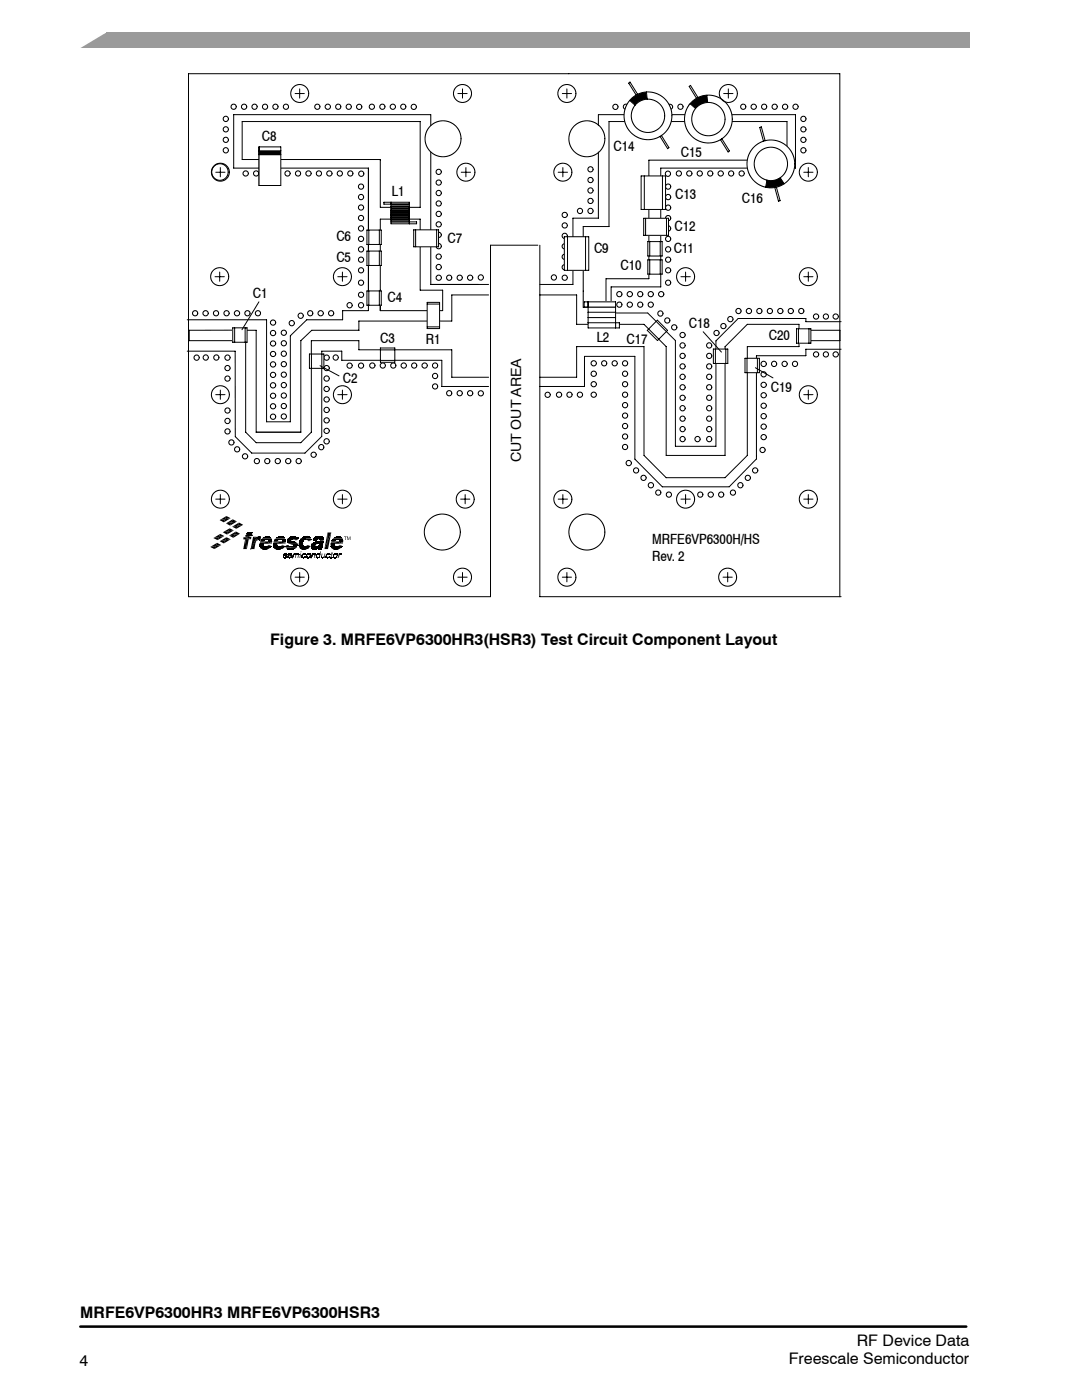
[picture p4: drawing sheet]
<svg xmlns="http://www.w3.org/2000/svg" width="216mm" height="279mm" viewBox="0 0 216 279" stroke-linecap="round" stroke-linejoin="round" font-family="sans-serif">
<defs><g id="words">
<g font-size="3.2">
<text x="53.9" y="128.8">Figure 3. MRFE6VP6300HR3(HSR3) Test Circuit Component Layout</text>
<text x="16" y="263.1">MRFE6VP6300HR3 MRFE6VP6300HSR3</text>
<text x="170.9" y="268.5">RF Device Data</text>
<text x="15.9" y="272.6">4</text>
<text x="157.4" y="272.2">Freescale Semiconductor</text>
</g>
<g font-size="2.8">
<text x="52.2" y="28.1">C8</text>
<text x="122.4" y="30.2">C14</text>
<text x="135.8" y="31.2">C15</text>
<text x="78.1" y="39.1">L1</text>
<text x="134.7" y="39.8">C13</text>
<text x="148" y="40.4">C16</text>
<text x="134.6" y="46.1">C12</text>
<text x="67.1" y="48.2">C6</text>
<text x="67.1" y="52.2">C5</text>
<text x="89.3" y="48.6">C7</text>
<text x="118.5" y="50.5">C9</text>
<text x="123.8" y="54">C10</text>
<text x="134.4" y="50.5">C11</text>
<text x="50.5" y="59.5">C1</text>
<text x="77.3" y="60.3">C4</text>
<text x="137.5" y="65.4">C18</text>
<text x="75.9" y="68.5">C3</text>
<text x="85" y="68.6">R1</text>
<text x="119" y="68.3">L2</text>
<text x="125" y="68.7">C17</text>
<text x="153.4" y="67.9">C20</text>
<text x="68.4" y="76.5">C2</text>
<text x="153.8" y="78.2">C19</text>
<text x="104" y="92.2" transform="rotate(-90 104 92.2)">CUT OUT AREA</text>
<text x="130.2" y="108.5">MRFE6VP6300H/HS</text>
<text x="130.2" y="111.9">Rev. 2</text>
</g>
</g></defs>
<path d="M15.7 6.4h177.8v3.2h-177.8z" fill="#9a9a9a"/>
<path d="M15.7 6.4h5.3l-5.3 3.2z" fill="#fff"/>
<path d="M15.7 6.4h5.3l-5.3 3.2z" fill="none" stroke="#fff" stroke-width=".34"/>
<path d="M16 264.8h176.8" fill="none" stroke="#000" stroke-width=".51"/>
<g fill="none" stroke="#000" stroke-width=".2">
<path d="M45.5 34.3l-.3-1-.5-.4-.6-.2h-.7l-.5 .3-.4 .5-.3 .7 .1 .6 .3 .5 .4 .5 .7 .2 .7-.1 .5-.3 .5-.6 .1-.6M45.6 30l-.1-.3-.4-.2h-.3l-.3 .4 .1 .4 .4 .2 .3-.1 .3-.4M45.6 25.8l-.2-.4-.4-.1-.4 .2-.1 .4 .3 .4h.3l.3-.1 .2-.4M45.6 27.9l-.2-.3-.3-.2-.3 .1-.3 .3 .1 .4 .4 .2 .4-.1 .2-.4M48.3 24.3h35.5v17.1h-7.9v-9.6h-27.6zM53.7 34.6l-.1-.3-.3-.2-.4 .1-.2 .3 .1 .4 .3 .3 .4-.1 .2-.5M72.2 21.3l-.2-.4-.4-.1-.4 .3-.1 .3 .3 .4h.4l.3-.2 .1-.3M72.6 37.2l-.2-.3-.5-.2-.3 .3-.1 .3 .3 .4 .3 .1 .3-.2 .2-.3M72.6 39.3l-.1-.3-.4-.2-.3 .1-.3 .3 .1 .4 .3 .3 .4-.1 .3-.5M83.1 21.3l-.2-.4-.4-.1-.4 .3-.1 .3 .3 .4h.4l.3-.1 .1-.4M86 30.3v26.5h11.5M86 25.1v-2.2h-39.4v10.6h26.9v28.5h-5.1v1.8h-7.2l-3.3 3.2v17.2h-4.7v-20.4h-15.8"/>
<path d="M88.1 38.5l-.1-.3-.4-.2-.4 .1-.2 .3 .1 .4 .3 .3 .4-.1 .3-.5M88.1 36.4l-.2-.3-.3-.2-.3 .1-.3 .3 .1 .4 .3 .3 .5-.2 .2-.4M88.1 34.3l-.2-.3-.3-.2h-.3l-.3 .4 .1 .4 .3 .2 .5-.1 .2-.4M118.3 33.8l-.1-.4-.3-.1h-.3l-.3 .4 .1 .4 .3 .2 .5-.1 .1-.4M119.4 30.3v13.2h-5.1v13.3h-6.6M119.4 25.1v-2.2h39.3v10.6h-26.9v23.8h-9.9v5.2h7.3M121.5 24.3h35.5v7.7h-27.5v23.6h-8.6v5.7h-4.5v-16.1h5.1zM123.3 21.3l-.2-.4-.4-.1-.4 .3v.3l.2 .4h.4l.3-.1 .1-.4M133.8 37.2l-.1-.3-.5-.2-.3 .3-.1 .3 .3 .4 .3 .1 .3-.2 .1-.3M133.8 39.3v-.3l-.4-.2-.4 .1-.2 .3 .1 .4 .3 .3 .4-.1 .2-.5M134.2 21.3l-.2-.4-.4-.1-.4 .3v.3l.2 .4h.4l.3-.2 .1-.3M152.7 34.6l-.1-.3-.3-.2-.4 .1-.3 .3 .1 .4 .4 .3 .3-.1 .3-.5"/>
<path d="M160.8 30l-.1-.3-.3-.2h-.4l-.2 .4 .1 .4 .3 .2 .4-.1 .2-.4M160.8 25.8l-.1-.4-.5-.1-.3 .2-.1 .4 .2 .4h.4l.3-.1 .1-.4M160.8 27.9l-.1-.3-.3-.2-.4 .1-.2 .3 .1 .4 .3 .2 .5-.1 .1-.4M72.6 58.8l-.2-.4-.5-.1-.3 .3-.1 .3 .3 .4 .3 .1 .3-.2 .2-.4M72.6 53.9l-.2-.3-.5-.2-.3 .3-.1 .3 .3 .4 .3 .1 .3-.2 .2-.3M75.9 43.7h7.9v14.2h4.5v4.1h-12.4zM88.1 46.9l-.2-.4-.3-.1h-.3l-.3 .4 .1 .3 .3 .3 .5-.1 .2-.4M88.1 44.8l-.2-.4-.3-.1h-.3l-.3 .4 .1 .3 .3 .3 .5-.1 .2-.4M88.1 53.3l-.1-.3-.4-.2-.4 .1-.2 .3 .1 .4 .3 .2 .4-.1 .3-.4M88.1 51.2l-.2-.3-.3-.2-.3 .1-.3 .3 .1 .4 .3 .2 .5-.1 .2-.4M97.5 58.9h-7.4v5.2h-18.5v1.8M107.3 48.9h-9.4v70.2h-60.3v-104.4h130v104.4"/>
<path d="M107.7 48.9v70.2h60.1M107.7 58.9h7.4v5.8h13.4l4.4 4.5v21.7h11.8v-21.7l4.4-4.5h10.3v4.5h-10.3v21.7l-4.4 4.4h-11.8l-4.4-4.4v-21.7h-13.4v6.1h-7.4M113.2 51.2l-.1-.3-.3-.2-.4 .1-.2 .4v.3l.4 .3 .4-.2 .2-.3M113.2 49.1l-.1-.3-.3-.2-.4 .1-.2 .4v.3l.4 .3 .4-.1 .2-.4M116.4 58.1h.1M133.8 53.9l-.1-.3-.5-.2-.3 .3-.1 .3 .3 .4 .3 .1 .3-.2 .1-.3M133.8 43.5l-.1-.3-.3-.2-.3 .1-.3 .3 .1 .4 .3 .2 .5-.1 .1-.4M37.4 70.1h9.5v17l3.3 3.3h10.7l3.3-3.3v-17h4v1.8h20v5.2h9.3M37.8 65.9h9.1v2.1h-9.1zM41.6 71.4l-.1-.3-.4-.3-.3 .1-.3 .3 .1 .4 .4 .3 .3-.1 .3-.4M43.7 71.4l-.1-.3-.3-.3-.4 .1-.2 .3v.4l.4 .3 .4-.1 .2-.4M45.9 73.4l-.1-.3-.3-.2-.4 .1-.2 .4v.3l.4 .3 .4-.1 .2-.4"/>
<path d="M45.9 75.5l-.1-.3-.3-.2-.4 .1-.2 .4v.3l.4 .3 .4-.2 .2-.3M55 64.4l-.1-.3-.3-.2h-.4l-.2 .4v.3l.4 .3 .4-.1 .2-.4M55 66.5l-.1-.3-.3-.3-.4 .1-.2 .4v.4l.4 .2 .4-.1 .2-.4M55 79l-.2-.5h-.4l-.4 .2v.4l.2 .3 .4 .1 .3-.2 .1-.3M57.1 68.5l-.1-.4-.5-.1-.3 .2-.1 .4 .3 .4h.3l.3-.1 .1-.4M57.1 70.6v-.3l-.4-.2h-.4l-.2 .4 .1 .4 .3 .2 .4-.1 .2-.4M57.1 78.9l-.1-.3-.3-.2-.3 .1-.3 .3 .1 .4 .3 .3 .5-.2 .1-.3M60.5 63l-.1-.3-.3-.2-.4 .1-.2 .3 .1 .4 .3 .2h.4l.2-.5M65.7 73.4l-.1-.2-.3-.3-.4 .1-.3 .4 .1 .3 .4 .3 .4-.1 .2-.4M65.7 75.5l-.1-.3-.3-.2-.4 .1-.3 .4 .1 .3 .4 .3 .4-.1 .2-.4M67.5 71.4l-.1-.3-.3-.3-.4 .1-.2 .3v.4l.4 .3 .4-.1 .2-.4M70.3 60.9l-.1-.3-.4-.2-.3 .1-.3 .3 .1 .4 .4 .2h.3l.3-.5"/>
<path d="M71.6 65.9h-9.4l-2.2 2.1v18.3h-8.9v-20.4h-2.1v20.4l2.1 2h8.9l2.1-2v-18.3h9.5v1.8h18.5v5.5h7.4M72.6 60.9l-.1-.3-.4-.2-.3 .1-.3 .3 .1 .4 .3 .2h.4l.3-.5M74.8 72.9l-.1-.2-.3-.3-.4 .1-.2 .4v.3l.4 .3 .4-.1 .2-.4M76.9 72.9l-.1-.3-.3-.2-.4 .1-.2 .4v.3l.4 .3 .4-.2 .2-.3M79 72.9l-.1-.3-.3-.2-.4 .1-.2 .4v.3l.4 .3 .4-.2 .2-.3M81.1 72.9l-.1-.2-.4-.3-.3 .1-.3 .4 .1 .3 .4 .3 .4-.1 .2-.4M83.2 72.9l-.2-.3-.3-.2-.3 .1-.3 .4 .1 .3 .3 .3 .5-.2 .2-.3M85.3 72.9l-.1-.2-.4-.3-.4 .1-.2 .4 .1 .3 .3 .3 .4-.1 .3-.4M87.3 72.9l-.1-.3-.3-.2-.3 .1-.3 .4 .1 .3 .3 .3 .5-.2 .1-.3M87.3 75l-.1-.3-.3-.2-.4 .1-.2 .3 .1 .4 .3 .3 .4-.1 .2-.4M96.5 78.5l-.2-.4-.5-.1-.3 .2-.1 .4 .3 .4h.3l.3-.2 .2-.3M109.8 78.8l-.2-.4-.4-.1-.4 .2v.4l.2 .3 .4 .1 .3-.2 .1-.3"/>
<path d="M119 74.6l-.1-.3-.3-.2h-.4l-.3 .4 .1 .4 .4 .2 .4-.1 .2-.4M119 72.5l-.1-.3-.3-.2-.4 .1-.3 .3 .1 .4 .4 .2 .4-.1 .2-.4M121.1 72.5l-.2-.3-.3-.2-.3 .1-.3 .3 .1 .4 .4 .2 .4-.1 .2-.4M123.2 72.5l-.2-.3-.3-.2-.3 .1-.3 .3 .1 .4 .4 .2 .4-.1 .2-.4M125.2 72.5l-.1-.3-.3-.2-.3 .1-.3 .3 .1 .4 .3 .2 .5-.1 .1-.4M125.2 74.6v-.3l-.4-.2h-.4l-.2 .4 .1 .4 .3 .2 .4-.1 .2-.4M132.3 62.6l-.1-.3-.3-.3-.4 .1-.2 .4v.4l.4 .2 .4-.1 .2-.4M135.1 65.3l-.3-.4-.4-.1-.3 .3-.1 .3 .2 .4h.4l.4-.2 .1-.3M136.7 79.4l-.1-.4-.3-.1h-.4l-.2 .4v.4l.4 .2 .4-.1 .2-.4M136.7 77.3l-.1-.4-.3-.1h-.4l-.2 .4v.4l.4 .2 .4-.1 .2-.4M142 79.4l-.1-.4-.3-.1h-.4l-.2 .4 .1 .4 .3 .2 .5-.1 .1-.4M142 77.3l-.1-.4-.3-.1h-.4l-.2 .4 .1 .4 .3 .2 .5-.1 .1-.4"/>
<path d="M144.9 65.1l-.2-.4-.3-.1h-.3l-.3 .4 .1 .3 .4 .3 .4-.1 .2-.4M147.9 62.1l-.2-.4-.4-.1-.4 .2-.1 .4 .3 .3 .3 .1 .3-.2 .2-.3M150 62.1l-.3-.5h-.4l-.3 .2-.1 .4 .2 .3 .4 .1 .4-.2 .1-.3M152 62.1l-.1-.4-.5-.1-.3 .2-.1 .4 .3 .3 .3 .1 .3-.2 .1-.3M152.9 76.8l-.1-.3-.3-.2-.4 .1-.3 .3 .1 .4 .4 .2 .4-.1 .2-.4M152.9 74.7l-.1-.3-.3-.2-.4 .1-.3 .3 .1 .4 .4 .2 .4-.1 .2-.4M154.1 62.1l-.1-.4-.5-.1-.3 .2-.1 .4 .3 .3 .3 .1 .3-.2 .1-.3M156.2 62.1l-.2-.5h-.4l-.4 .2v.4l.2 .3 .4 .1 .3-.2 .1-.3M158.3 62.1l-.2-.4-.4-.1-.4 .2v.4l.2 .3 .4 .1 .3-.2 .1-.3M160.4 62.1l-.2-.4-.4-.1-.4 .2v.4l.2 .3 .4 .1 .3-.2 .1-.3M161.2 65.9h6.4v2.1h-6.4zM163.4 63.2l-.3-.5h-.4l-.3 .2-.1 .4 .2 .3 .4 .1 .4-.2 .1-.3"/>
<path d="M165.3 63.2l-.2-.4-.4-.1-.4 .2v.4l.2 .3 .4 .1 .3-.2 .1-.3M167.3 63.2l-.3-.5h-.4l-.3 .2-.1 .4 .3 .3 .3 .1 .4-.2 .1-.3M167.8 69.7h-7v1.3h-9.9v20.6l-5.4 5.6h-13.3l-5.5-5.6v-20.5h-10.1v6h-8.9M167.8 64.2h-7v-.6h-13.5l-4.4 4.4v21.1h-8.1v-21.1M45.9 84l-.1-.3-.3-.2-.4 .1-.2 .3 .1 .4 .3 .2h.4l.2-.5M45.9 81.9l-.1-.3-.3-.2-.4 .1-.2 .3v.4l.4 .2 .4-.1 .2-.4M47.8 89.7l-.1-.4-.5-.1-.3 .2-.1 .4 .3 .3 .3 .1 .3-.2 .1-.3M49.4 91.1l-.2-.5h-.4l-.4 .2v.4l.2 .3 .4 .1 .3-.2 .1-.3M51.8 92l-.2-.4-.4-.1-.4 .3-.1 .3 .3 .4h.4l.2-.1 .2-.4M53.8 92l-.1-.4-.5-.1-.3 .3-.1 .3 .3 .4h.3l.3-.1 .1-.4M55 81.1l-.2-.5h-.4l-.4 .2v.4l.2 .3 .4 .1 .3-.2 .1-.3M55 83.2l-.1-.3-.3-.3-.4 .1-.2 .4v.4l.4 .2 .4-.1 .2-.4"/>
<path d="M55.9 92l-.1-.4-.5-.1-.3 .3-.1 .3 .3 .4h.3l.3-.1 .1-.4M57.1 81l-.1-.4-.5-.1-.3 .3-.1 .3 .3 .4 .3 .1 .3-.2 .1-.4M58 92l-.2-.4-.4-.1-.4 .3v.3l.2 .4h.4l.4-.2v-.3M60.1 92l-.2-.4-.4-.1-.4 .3v.3l.2 .4h.4l.3-.1 .1-.4M125.2 82.9l-.1-.3-.3-.2-.3 .1-.3 .3 .1 .4 .3 .3 .5-.2 .1-.3M125.2 85v-.3l-.4-.2-.4 .1-.2 .3 .1 .4 .3 .3 .4-.1 .2-.5M130.4 96.8l-.1-.3-.3-.2-.4 .1-.3 .4 .1 .3 .4 .3 .4-.1 .2-.4M136.7 81.5l-.1-.3-.3-.3-.4 .1-.2 .4 .1 .4 .3 .2 .4-.1 .2-.4M142 81.5l-.1-.3-.3-.3-.4 .1-.2 .4 .1 .4 .3 .2 .4-.1 .2-.4M148.3 96.8l-.1-.3-.4-.2-.4 .1-.2 .3 .1 .4 .3 .3 .4-.1 .3-.4M91.8 106.2l-.2-1.3-.7-1.2-1.2-.8-1.2-.3-1.3 .1-1.2 .7-.9 1-.4 1.5 .1 1.3 .7 1.3 1 .8 1.5 .5 1.5-.2 1.2-.8 .8-1.2 .3-1.4M120.7 106.2l-.2-1.3-.8-1.2-1.1-.8-1.2-.3-1.3 .1-1.3 .7-.8 1-.5 1.5 .2 1.3 .6 1.3 1.1 .8 1.4 .5 1.5-.2 1.2-.8 .9-1.2 .3-1.4"/>
<circle cx="45" cy="23.7" r=".52"/>
<circle cx="46.6" cy="21.3" r=".52"/>
<circle cx="48.7" cy="21.3" r=".52"/>
<circle cx="49" cy="34.6" r=".52"/>
<circle cx="50.8" cy="21.3" r=".52"/>
<circle cx="51.1" cy="34.6" r=".52"/>
<circle cx="52.9" cy="21.3" r=".52"/>
<circle cx="55" cy="21.3" r=".52"/>
<circle cx="55.3" cy="34.6" r=".52"/>
<circle cx="57.1" cy="21.3" r=".52"/>
<circle cx="57.4" cy="34.6" r=".52"/>
<circle cx="59.5" cy="34.6" r=".52"/>
<circle cx="61.6" cy="34.6" r=".52"/>
<circle cx="63.3" cy="21.3" r=".52"/>
<circle cx="63.6" cy="34.6" r=".52"/>
<circle cx="65.4" cy="21.3" r=".52"/>
<circle cx="65.7" cy="34.6" r=".52"/>
<circle cx="67.5" cy="21.3" r=".52"/>
<circle cx="67.8" cy="34.6" r=".52"/>
<circle cx="69.6" cy="21.3" r=".52"/>
<circle cx="69.9" cy="34.6" r=".52"/>
<circle cx="72.1" cy="34.7" r=".52"/>
<circle cx="74.2" cy="21.3" r=".52"/>
<circle cx="76.3" cy="21.3" r=".52"/>
<circle cx="78.4" cy="21.3" r=".52"/>
<circle cx="80.5" cy="21.3" r=".52"/>
<circle cx="88.4" cy="27.7" r="3.6"/>
<circle cx="117.1" cy="27.7" r="3.6"/>
<circle cx="117.8" cy="38" r=".52"/>
<circle cx="117.8" cy="35.9" r=".52"/>
<circle cx="124.9" cy="21.3" r=".52"/>
<circle cx="127" cy="21.3" r=".52"/>
<circle cx="129.1" cy="21.3" r=".52"/>
<circle cx="131.2" cy="21.3" r=".52"/>
<circle cx="133.3" cy="34.7" r=".52"/>
<circle cx="135.5" cy="34.6" r=".52"/>
<circle cx="135.8" cy="21.3" r=".52"/>
<circle cx="137.5" cy="34.6" r=".52"/>
<circle cx="137.9" cy="21.3" r=".52"/>
<circle cx="139.6" cy="34.6" r=".52"/>
<circle cx="139.9" cy="21.3" r=".52"/>
<circle cx="141.7" cy="34.6" r=".52"/>
<circle cx="142" cy="21.3" r=".52"/>
<circle cx="143.8" cy="34.6" r=".52"/>
<circle cx="145.9" cy="34.6" r=".52"/>
<circle cx="148" cy="34.6" r=".52"/>
<circle cx="148.3" cy="21.3" r=".52"/>
<circle cx="150.1" cy="34.6" r=".52"/>
<circle cx="150.4" cy="21.3" r=".52"/>
<circle cx="152.5" cy="21.3" r=".52"/>
<circle cx="154.2" cy="34.6" r=".52"/>
<circle cx="154.6" cy="21.3" r=".52"/>
<circle cx="156.3" cy="34.6" r=".52"/>
<circle cx="156.7" cy="21.3" r=".52"/>
<circle cx="158.7" cy="21.3" r=".52"/>
<circle cx="160.3" cy="23.7" r=".52"/>
<circle cx="72" cy="49.8" r=".52"/>
<circle cx="72" cy="45.6" r=".52"/>
<circle cx="72" cy="51.8" r=".52"/>
<circle cx="72" cy="47.7" r=".52"/>
<circle cx="72" cy="43.5" r=".52"/>
<circle cx="72" cy="41.4" r=".52"/>
<circle cx="72" cy="56.4" r=".52"/>
<circle cx="87.5" cy="42.7" r=".52"/>
<circle cx="87.5" cy="49.1" r=".52"/>
<circle cx="87.5" cy="40.6" r=".52"/>
<circle cx="87.6" cy="55.4" r=".52"/>
<circle cx="89.6" cy="55.4" r=".52"/>
<circle cx="91.7" cy="55.4" r=".52"/>
<circle cx="93.8" cy="55.4" r=".52"/>
<circle cx="95.9" cy="55.4" r=".52"/>
<circle cx="110.5" cy="55.4" r=".52"/>
<circle cx="112.7" cy="47.1" r=".52"/>
<circle cx="112.7" cy="42.9" r=".52"/>
<circle cx="112.7" cy="45" r=".52"/>
<circle cx="112.7" cy="55.4" r=".52"/>
<circle cx="112.7" cy="53.3" r=".52"/>
<circle cx="115.7" cy="42.1" r=".52"/>
<circle cx="117.8" cy="42.1" r=".52"/>
<circle cx="117.8" cy="40.1" r=".52"/>
<circle cx="123.6" cy="58.7" r=".52"/>
<circle cx="125.7" cy="58.7" r=".52"/>
<circle cx="127.7" cy="58.7" r=".52"/>
<circle cx="129.8" cy="58.7" r=".52"/>
<circle cx="131.9" cy="58.7" r=".52"/>
<circle cx="133.3" cy="49.8" r=".52"/>
<circle cx="133.3" cy="45.6" r=".52"/>
<circle cx="133.3" cy="41.4" r=".52"/>
<circle cx="133.3" cy="47.7" r=".52"/>
<circle cx="133.3" cy="51.8" r=".52"/>
<circle cx="133.3" cy="56.4" r=".52"/>
<circle cx="38.9" cy="62.5" r=".52"/>
<circle cx="39.2" cy="71.4" r=".52"/>
<circle cx="41" cy="62.5" r=".52"/>
<circle cx="43.1" cy="62.5" r=".52"/>
<circle cx="45.2" cy="62.5" r=".52"/>
<circle cx="45.4" cy="71.4" r=".52"/>
<circle cx="47.3" cy="62.5" r=".52"/>
<circle cx="49.4" cy="62.5" r=".52"/>
<circle cx="51.5" cy="62.5" r=".52"/>
<circle cx="54.5" cy="76.9" r=".53"/>
<circle cx="54.5" cy="72.7" r=".53"/>
<circle cx="54.5" cy="68.6" r=".52"/>
<circle cx="54.5" cy="70.7" r=".52"/>
<circle cx="54.5" cy="74.8" r=".52"/>
<circle cx="56.6" cy="76.8" r=".52"/>
<circle cx="56.6" cy="72.7" r=".52"/>
<circle cx="56.6" cy="74.8" r=".52"/>
<circle cx="56.6" cy="66.4" r=".52"/>
<circle cx="58.2" cy="64.5" r=".52"/>
<circle cx="61.9" cy="62.5" r=".52"/>
<circle cx="64" cy="62.5" r=".52"/>
<circle cx="65.2" cy="71.4" r=".53"/>
<circle cx="65.2" cy="77.6" r=".52"/>
<circle cx="65.2" cy="79.7" r=".52"/>
<circle cx="66.1" cy="62.5" r=".52"/>
<circle cx="69.8" cy="73" r=".52"/>
<circle cx="72" cy="73" r=".52"/>
<circle cx="86.8" cy="77.1" r=".52"/>
<circle cx="89.6" cy="78.5" r=".52"/>
<circle cx="91.7" cy="78.5" r=".52"/>
<circle cx="93.8" cy="78.5" r=".52"/>
<circle cx="111.6" cy="78.8" r=".52"/>
<circle cx="113.6" cy="78.8" r=".52"/>
<circle cx="115.7" cy="78.8" r=".52"/>
<circle cx="118.5" cy="78.8" r=".52"/>
<circle cx="118.5" cy="76.7" r=".52"/>
<circle cx="123.6" cy="60.8" r=".52"/>
<circle cx="124.7" cy="78.8" r=".52"/>
<circle cx="124.7" cy="76.7" r=".52"/>
<circle cx="125.7" cy="60.8" r=".52"/>
<circle cx="127.7" cy="60.8" r=".52"/>
<circle cx="129.8" cy="60.8" r=".52"/>
<circle cx="133.1" cy="64" r=".52"/>
<circle cx="136.2" cy="75.2" r=".52"/>
<circle cx="136.2" cy="68.9" r=".52"/>
<circle cx="136.2" cy="73.1" r=".52"/>
<circle cx="136.2" cy="71" r=".52"/>
<circle cx="136.2" cy="66.9" r=".52"/>
<circle cx="141.5" cy="68.9" r=".52"/>
<circle cx="141.5" cy="75.2" r=".52"/>
<circle cx="141.5" cy="71" r=".52"/>
<circle cx="141.5" cy="73.1" r=".52"/>
<circle cx="143" cy="66.5" r=".52"/>
<circle cx="145.7" cy="63.7" r=".53"/>
<circle cx="152.4" cy="72.6" r=".53"/>
<circle cx="152.4" cy="78.9" r=".52"/>
<circle cx="154.5" cy="72.6" r=".52"/>
<circle cx="156.6" cy="72.6" r=".52"/>
<circle cx="158.6" cy="72.6" r=".52"/>
<circle cx="162.8" cy="70.7" r=".52"/>
<circle cx="164.8" cy="70.7" r=".52"/>
<circle cx="166.8" cy="70.7" r=".52"/>
<circle cx="45.4" cy="86.1" r=".52"/>
<circle cx="46.2" cy="88.3" r=".52"/>
<circle cx="56.6" cy="83.1" r=".52"/>
<circle cx="62.6" cy="90.8" r=".52"/>
<circle cx="64.1" cy="89.2" r=".52"/>
<circle cx="65.2" cy="81.8" r=".53"/>
<circle cx="65.2" cy="88.1" r=".53"/>
<circle cx="65.2" cy="83.9" r=".52"/>
<circle cx="65.2" cy="86" r=".52"/>
<circle cx="124.7" cy="80.8" r=".52"/>
<circle cx="124.7" cy="87.1" r=".52"/>
<circle cx="124.7" cy="89.2" r=".52"/>
<circle cx="125.5" cy="92.4" r=".53"/>
<circle cx="126.9" cy="93.9" r=".52"/>
<circle cx="128.4" cy="95.4" r=".52"/>
<circle cx="131.3" cy="98.3" r=".52"/>
<circle cx="133.5" cy="98.7" r=".52"/>
<circle cx="136.2" cy="85.6" r=".52"/>
<circle cx="136.2" cy="87.6" r=".52"/>
<circle cx="136.2" cy="83.6" r=".52"/>
<circle cx="139.2" cy="87.6" r=".52"/>
<circle cx="139.7" cy="98.7" r=".52"/>
<circle cx="141.5" cy="85.6" r=".52"/>
<circle cx="141.5" cy="87.6" r=".52"/>
<circle cx="141.5" cy="83.6" r=".52"/>
<circle cx="141.8" cy="98.7" r=".52"/>
<circle cx="143.9" cy="98.7" r=".52"/>
<circle cx="146.2" cy="98.3" r=".52"/>
<circle cx="149.2" cy="95.4" r=".52"/>
<circle cx="150.7" cy="93.9" r=".52"/>
<circle cx="152.2" cy="89.8" r=".52"/>
<circle cx="152.4" cy="83.1" r=".53"/>
<circle cx="152.4" cy="81" r=".52"/>
<circle cx="152.4" cy="87.2" r=".52"/>
<circle cx="152.4" cy="85.2" r=".52"/>
</g>
<path d="M46.4 65.4h2.9v2.9h-2.9z" fill="#fff"/>
<path d="M46.4 65.4h2.9v2.9h-2.9zM46.8 65.4v2.9M48.9 65.4v2.9" fill="none" stroke="#000" stroke-width=".2"/>
<path d="M61.7 70.7h2.9v2.8h-2.9z" fill="#fff"/>
<path d="M61.7 70.7h2.9v2.8h-2.9zM62.1 70.7v2.8M64.2 70.7v2.8" fill="none" stroke="#000" stroke-width=".2"/>
<path d="M75.9 69.4h2.9v2.9h-2.9z" fill="#fff"/>
<path d="M75.9 69.4h2.9v2.9h-2.9zM75.9 69.8h2.9M75.9 71.9h2.9" fill="none" stroke="#000" stroke-width=".2"/>
<path d="M73.2 58.1h2.9v2.8h-2.9z" fill="#fff"/>
<path d="M73.2 58.1h2.9v2.8h-2.9zM73.6 58.1v2.8M75.7 58.1v2.8" fill="none" stroke="#000" stroke-width=".2"/>
<path d="M73.2 50.1h2.9v2.9h-2.9z" fill="#fff"/>
<path d="M73.2 50.1h2.9v2.9h-2.9zM73.6 50.1v2.9M75.7 50.1v2.9" fill="none" stroke="#000" stroke-width=".2"/>
<path d="M129.3 51.9h2.8v2.8h-2.8z" fill="#fff"/>
<path d="M129.3 51.9h2.8v2.8h-2.8zM129.6 51.9v2.8M131.7 51.9v2.8" fill="none" stroke="#000" stroke-width=".2"/>
<path d="M129.3 48.2h2.8v2.9h-2.8z" fill="#fff"/>
<path d="M129.3 48.2h2.8v2.9h-2.8zM129.6 48.2v2.9M131.7 48.2v2.9" fill="none" stroke="#000" stroke-width=".2"/>
<path d="M158.9 65.6h2.9v2.9h-2.9z" fill="#fff"/>
<path d="M158.9 65.6h2.9v2.9h-2.9zM159.3 65.6v2.9M161.4 65.6v2.9" fill="none" stroke="#000" stroke-width=".2"/>
<path d="M142.3 69.7h2.9v2.8h-2.9z" fill="#fff"/>
<path d="M142.3 69.7h2.9v2.8h-2.9zM142.7 69.7v2.8M144.8 69.7v2.8" fill="none" stroke="#000" stroke-width=".2"/>
<path d="M148.7 71.5h2.8v2.9h-2.8z" fill="#fff"/>
<path d="M130.9 64.2l2 2M148.7 71.5h2.8v2.9h-2.8zM149.1 71.5v2.9M151.1 71.5v2.9" fill="none" stroke="#000" stroke-width=".2"/>
<path d="M131.2 63.9l2 2-2 2.1-2-2.1z" fill-rule="evenodd" fill="#fff"/>
<path d="M129.4 65.7l2.1 2M131.2 63.9l2 2-2 2.1-2-2.1z" fill="none" stroke="#000" stroke-width=".2"/>
<circle cx="153.8" cy="32.7" r="4.8" fill="#fff"/>
<g fill="none" stroke="#000" stroke-width=".2">
<path d="M152.7 28.1l-.8-2.8-.3 .1 .8 2.8M153 35.9l-.2 1.5M154.9 37.4l.8 2.6-.4 .2-.7-2.8M155.7 35.5l.8 1.2"/>
<circle cx="153.8" cy="32.7" r="4.8"/>
<circle cx="153.8" cy="32.7" r="3.3"/>
</g>
<circle cx="129.3" cy="23.1" r="4.8" fill="#fff"/>
<path d="M127.2 18.8l-1.5-2.4-.2 .2 1.4 2.4M129 18.4l.1 1.4M125.6 20l1.1 1M132 27l1.5 2.5-.3 .2-1.5-2.5M132.6 23.1l-.2-1.2-.6-1-1.2-.9-1-.2-1.2 .1-1.2 .6-.8 .9-.4 1.5 .2 1.4 .6 1 1.2 .9 1 .2 1.5-.2 1-.6 .9-1.2 .2-1.3M134.1 23.1l-.3-1.7-.9-1.5-.8-.6-.9-.6-1.6-.3h-1l-1 .2-1.5 1-1.1 1.4-.5 1.8 .1 1 .2 1 .9 1.5 .7 .6 1 .6 1.6 .4 1-.1 1-.2 1.5-.9 .7-.8 .5-.9 .3-.8 .1-1.1" fill="none" stroke="#000" stroke-width=".2"/>
<circle cx="141.3" cy="23.8" r="4.8" fill="#fff"/>
<g fill="none" stroke="#000" stroke-width=".2">
<path d="M139.3 19.5l-1.5-2.5-.3 .3 1.5 2.3M141 19l.2 1.4M51.7 30.9v6.1M137.7 20.7l1.1 1M144 27.7l1.5 2.4-.2 .2-1.5-2.4M146.1 23.7l-.3-1.6-.9-1.5-1.4-1.1-1.9-.5h-.9l-1 .3-1.5 .9-.7 .7-.5 1-.4 1.6v1l.3 .9 .9 1.5 1.4 1.1 1.9 .5h.9l1-.3 1.5-.9 .7-.7 .5-.9 .3-.9 .1-1"/>
<circle cx="141.4" cy="23.8" r="3.3"/>
</g>
<path d="M51.7 30.9h4.3v6.1h-4.3z" fill="#fff"/>
<path d="M51.7 29.3v1.6h4.3M51.7 29.3h4.3v7.7h-4.3zM51.7 30.1h4.3" fill="none" stroke="#000" stroke-width=".2"/>
<path d="M51.7 30.1h4.3v.8h-4.3z" fill="#000"/>
<path d="M112.6 47.2h4.9v6.8h-4.9z" fill="#fff"/>
<path d="M112.6 47.2h4.9v6.8h-4.9zM113.2 47.2v6.8M116.8 47.2v6.8" fill="none" stroke="#000" stroke-width=".2"/>
<path d="M127.9 35.1h4.9v6.7h-4.9z" fill="#fff"/>
<path d="M127.9 35.1h4.9v6.7h-4.9zM128.6 35.1v6.7M132.2 35.1v6.7M117.3 64.4h5.5" fill="none" stroke="#000" stroke-width=".2"/>
<path d="M122.8 64.4h.8v1h-.8z" fill="#fff"/>
<path d="M122.8 64.4h.8v1h-.8z" fill="none" stroke="#000" stroke-width=".2"/>
<path d="M117.3 64.4h5.5v1h-5.5z" fill="#fff"/>
<path d="M117.3 63.4h5.5v2h-5.5zM117.3 64.4h5.5" fill="none" stroke="#000" stroke-width=".2"/>
<path d="M117.3 62.3h5.5v1.1h-5.5z" fill="#fff"/>
<path d="M117.3 62.3h5.5v1.1h-5.5z" fill="none" stroke="#000" stroke-width=".2"/>
<path d="M117.3 61.3h5.5v1h-5.5z" fill="#fff"/>
<path d="M117.3 61.3h5.5v1h-5.5z" fill="none" stroke="#000" stroke-width=".2"/>
<path d="M117.3 60.2h5.5v1.1h-5.5z" fill="#fff"/>
<path d="M116.6 60.2h6.2v1.1h-6.2zM117.3 60.2v1.1" fill="none" stroke="#000" stroke-width=".2"/>
<path d="M73.2 45.9h2.9v2.9h-2.9z" fill="#fff"/>
<path d="M73.2 45.9h2.9v2.9h-2.9zM73.6 45.9v2.9M75.7 45.9v2.9" fill="none" stroke="#000" stroke-width=".2"/>
<path d="M82.5 45.9h5v3.4h-5z" fill="#fff"/>
<path d="M82.5 45.9h5v3.4h-5zM82.9 45.9v3.4M87.1 45.9v3.4" fill="none" stroke="#000" stroke-width=".2"/>
<path d="M128.4 43.6h5v3.4h-5z" fill="#fff"/>
<path d="M128.4 43.6h5v3.4h-5zM128.8 43.6v3.4M133 43.6v3.4" fill="none" stroke="#000" stroke-width=".2"/>
<path d="M85.2 60.3h2.5v5.3h-2.5z" fill="#fff"/>
<path d="M78 44.3h3.7v.4h-3.7zM85.2 60.3h2.5v5.3h-2.5zM85.2 60.7h2.5M85.2 65.2h2.5" fill="none" stroke="#000" stroke-width=".2"/>
<path d="M78 43.5h3.7v.4h-3.7h3.7h-3.7z" fill-rule="evenodd" fill="#fff"/>
<path d="M78 40.4v.7M78 41.5v2.8h5.1v.4h-1.4v-3.2M78 43.5h3.7M78 43.9h3.7M78 43.1h3.7M78 42.7h3.7M78 42.3h3.7M78 41.9h3.7M81.7 40.7h-5.1v-.3h5.1v.7" fill="none" stroke="#000" stroke-width=".2"/>
<path d="M78 41.1h3.7v.4h-3.7h3.7h-3.7z" fill-rule="evenodd" fill="#fff"/>
<g fill="none" stroke="#000" stroke-width=".2">
<path d="M58.9 18.7h1.8M59.8 17.7v1.9M91.4 18.7h1.8M92.3 17.7v1.9M112.2 18.7h1.8M113.1 17.7v1.9M144.4 18.7h1.9M145.3 17.7v1.9M43.1 34.4h1.8M44 33.4v1.9M92 34.4h1.9M93 33.4v1.9"/>
<path d="M111.4 34.4h1.8M112.3 33.4v1.9M160.4 34.4h1.8M161.3 33.4v1.9M42.9 55.2h1.9M43.8 54.3v1.8M67.4 55.2h1.9M68.3 54.3v1.8M78 41.1h3.7v.4h-3.7zM135.9 55.2h1.8M136.8 54.3v1.8M160.4 55.2h1.8"/>
<path d="M161.3 54.3v1.8M43.1 78.8h1.8M44 77.9v1.8M51.7 60.2l-3.4 5.6M63.9 73l3.7 2M67.4 78.8h1.9M68.3 77.9v1.8M129.2 62.5l5.6 5.5M140.3 66.2l3.7 4.1M150.7 73.4l3.5 2M160.4 78.8h1.8M161.3 77.9v1.8"/>
<path d="M43.1 99.6h1.8M44 98.7v1.8M67.4 99.6h1.9M68.3 98.7v1.8M91.9 99.6h1.8M92.8 98.7v1.8M111.4 99.6h1.8M112.3 98.7v1.8M135.9 99.6h1.8M136.8 98.7v1.8M160.4 99.6h1.8M161.3 98.7v1.8"/>
<path d="M49.2 106.5l1 .3-1-.3M49.4 106.4l.8 .4-.8-.4M49.4 106.3l.8 .5-.8-.5M49.5 106.3l.7 .5-.7-.5M51.3 107.3l.5 .5-.5-.5M51.4 107.2l.4 .6-.4-.6M51.5 107.2l.3 .6-.3-.6M51.6 107.2l.2 .6-.2-.6M51.7 107.1l.1 .7-.1-.7M51.8 107.1v.7v-.7M51.9 107.1l-.1 .7 .1-.7M52.2 107.6h2"/>
<path d="M52.5 108.6h-.7h.7M52.6 108.8l-.8 .1 .8-.1M52.6 108.9h-.8h.8M52.6 108.9l-.8 .1 .8-.1M52.6 109h-.8h.8M52.7 107.9h-.7h.7M52.7 109.1h-.8h.8M52.8 109.1h-.9h.9M52.9 107.7h-.8h.8M52.9 109.1h-1h1M53.9 109.3h-1.9h1.9M53.9 109.2l-2 .1 2-.1"/>
<path d="M53.9 109.2h-2h2M54 109.2h-2.1M54 109.1h-2.1M54.6 109.1h2.1M55.2 108.6l-.7 .1 .7-.1M55.2 108.6h-.7h.7M55.2 108.8l-.7 .1 .7-.1M55.3 108.9h-.8h.8M55.3 108.9l-.8 .1 .8-.1M55.3 109h-.8h.8M55.4 109h-.9h.9M55.4 107.9h-.7h.7"/>
<path d="M55.4 109.1h-.8h.8M55.5 109.1h-.9h.9M55.6 109.1h-1h1M55.6 107.7h-.8h.8M56.5 109.3h-1.8h1.8M56.6 109.3h-1.9h1.9M56.6 109.2l-1.9 .1 1.9-.1M56.6 109.2h-2h2M56.7 109.2h-2.1M56.9 111.2l.3 .1-.3-.1M56.9 109.2h2.3M57 110.4h.1"/>
<path d="M57 109.2h2.1M57 111.2h.2h-.2M57 109.3h2.1M57.5 107.5l.9 .1-.9-.1M57.5 107.5h2.1M57.6 111.2h-.2h.2M57.7 111.2l-.2 .1 .2-.1M58.2 109.1h1h-1M58.2 110.9h-.3h.3M58.3 110.8l-.4 .1 .4-.1M58.5 108.7h.8h-.8M58.6 110.7l-.3 .6 .3-.6"/>
<path d="M58.9 115.2h1.8M59.2 109.1l-2.3 .1M59.7 109.1h2.1M59.8 114.3v1.8M60 107.6h2.1M60.4 108.6h-.8h.8M60.4 108.8h-.8h.8M60.4 108.7h-.8h.8M60.4 108.5h-.8h.8M60.4 108.4h-.8h.8M60.4 108.8l-.8 .1 .8-.1M60.5 108.9h-.9h.9"/>
<path d="M60.5 111.2l-.3 .1 .3-.1M60.5 109h-.9h.9M60.6 107.9h-.8h.8M60.6 109.1h-.9h.9M60.8 107.7h-.9h.9M60.9 107.7h-1h1M60.9 107.6l-.9 .1 .9-.1M61 107.6l-1 .1 1-.1M61 107.6h-1h1M61.3 107.1h-.4h.4M61.5 109.4h-1.6h1.6M61.6 110.6h-.3h.3"/>
<path d="M61.6 115.2l-.1-.6-.3-.5-.5-.5-.7-.2-.7 .1-.6 .3-.5 .5-.2 .7 .1 .7 .3 .6 .5 .5 .7 .2 .7-.1 .6-.3 .5-.7 .2-.7M62.1 109.1h2.2M62.1 109.3h2.2M62.1 109.2h2.2M62.1 109.3l2.2 .1M62.3 110.8l-.2 .5 .2-.5M62.4 108.4h2M62.6 107.5h2M62.8 108.8l-.7 .1 .7-.1M62.8 108.8h-.7h.7M62.9 108.7h-.7h.7M62.9 110.7l-.2 .1 .2-.1"/>
<path d="M62.9 110.7h-.2h.2M62.9 109.1h-.8h.8M63 109.1h-.9h.9M63.1 109.1h-1h1M63.2 107.7l-.8 .1 .8-.1M63.2 107.7h-.7h.7M63.2 107.6l-.7 .1 .7-.1M63.3 107.6h-.8h.8M63.3 111.2h-.2h.2M63.4 107.5h-.9h.9M63.5 107.5h-1h1M64.3 109.2l-2.2 .1"/>
<path d="M64.4 108.5l-.7 .1 .7-.1M65.3 111.2l-.2 .1 .2-.1M66.4 107.6h2M66.7 108.6l-.7 .1 .7-.1M66.7 108.6h-.7h.7M66.8 108.9h-.8h.8M66.8 108.9l-.8 .1 .8-.1M66.8 109h-.8h.8M66.9 107.9h-.7h.7M66.9 109.1h-.9h.9M66.9 110.6h-.2h.2M67 109.1h-.9h.9"/>
<path d="M67.1 107.7h-.8h.8M67.1 109.1h-1h1M67.8 110.5l.2 .1-.2-.1M67.9 110.5l.1 .1-.1-.1M68 110.4v.2v-.2M68.1 109.3h-2h2M68.1 109.2l-2 .1 2-.1M68.1 109.2h-2h2M68.2 109.2h-2.1M68.2 109.1h-2.1M91.4 115.2h1.8M92.3 114.3v1.8"/>
<path d="M94.1 115.2l-.1-.6-.3-.6-.6-.4-.6-.2-.7 .1-.7 .3-.4 .6-.2 .6 .1 .7 .3 .6 .6 .5 .6 .2 .7-.1 .6-.3 .5-.6 .2-.8M112.2 115.2h1.8M113.1 114.3v1.8M114.9 115.2l-.1-.6-.3-.6-.6-.4-.6-.2-.7 .1-.6 .3-.5 .6-.2 .6 .1 .7 .3 .6 .6 .5 .6 .2 .7-.1 .7-.3 .4-.6 .2-.8M144.3 115.2h1.8M145.2 114.3v1.8M147 115.2l-.1-.6-.3-.5-.6-.5-.6-.2-.7 .1-.6 .3-.5 .5-.2 .7 .1 .7 .3 .6 .5 .5 .7 .2 .7-.1 .6-.3 .5-.7 .2-.7"/>
<circle cx="59.8" cy="18.7" r="1.79"/>
<circle cx="92.3" cy="18.7" r="1.8"/>
<circle cx="113.1" cy="18.7" r="1.8"/>
<circle cx="145.3" cy="18.7" r="1.8"/>
<circle cx="44" cy="34.4" r="1.79"/>
<circle cx="93" cy="34.4" r="1.8"/>
<circle cx="112.3" cy="34.4" r="1.8"/>
<circle cx="161.3" cy="34.4" r="1.8"/>
<circle cx="43.8" cy="55.2" r="1.8"/>
<circle cx="68.3" cy="55.2" r="1.8"/>
<circle cx="136.8" cy="55.2" r="1.8"/>
<circle cx="161.3" cy="55.2" r="1.8"/>
<circle cx="44" cy="78.8" r="1.79"/>
<circle cx="68.3" cy="78.8" r="1.8"/>
<circle cx="161.3" cy="78.8" r="1.8"/>
<circle cx="44" cy="99.6" r="1.79"/>
<circle cx="68.3" cy="99.6" r="1.8"/>
<circle cx="92.8" cy="99.6" r="1.79"/>
<circle cx="112.3" cy="99.6" r="1.8"/>
<circle cx="136.8" cy="99.6" r="1.8"/>
<circle cx="161.3" cy="99.6" r="1.8"/>
</g>
<g fill="#000">
<path d="M43.1 109l1.1-.2-1.4 .8zM43.3 108.3l.9 .5-1.1 .2zM42 109.2l1.3-.9-.2 .7zM42 109.2l1.1-.2-.3 .6zM43.7 107.2l1.1-.2-1.4 .8zM43.9 106.6l.9 .4-1.1 .2zM42.6 107.4l1.3-.8-.2 .6zM42.6 107.4l1.1-.2-.3 .6zM44.9 103.6l1.1-.2-1.3 .8zM45.2 103l.8 .4-1.1 .2zM43.8 103.8l1.4-.8-.3 .6zM43.8 103.8l1.1-.2-.2 .6z"/>
<path d="M44.9 107.8l1.1-.2-1.3 .9zM45.2 107.2l.8 .4-1.1 .2zM43.8 108l1.4-.8-.3 .6zM43.8 108l1.1-.2-.2 .7zM45.6 106l1.1-.1-1.4 .8zM45.8 105.4l.9 .5-1.1 .1zM44.4 106.2l1.4-.8-.2 .6zM44.4 106.2l1.2-.2-.3 .7zM46.2 104.3l1.1-.2-1.4 .8zM46.4 103.6l.9 .5-1.1 .2zM45.1 104.5l1.3-.9-.2 .7zM45.1 104.5l1.1-.2-.3 .6z"/>
<path d="M46.8 106.7l1.1-.2-1.4 .8zM47.1 106.1l.8 .4-1.1 .2zM45.7 106.9l1.4-.8-.3 .6zM45.7 106.9l1.1-.2-.3 .6zM47.4 104.9l1.1-.2-1.3 .8zM47.7 104.3l.8 .4-1.1 .2zM46.3 105.1l1.4-.8-.3 .6zM46.3 105.1l1.1-.2-.2 .6zM48.6 107.2l1.5 .4h-.5zM48.6 107.2l1 .4h-1.1zM48.9 107.6l.4 2h-.8zM49 107.2h1.2z"/>
<path d="M49 106.9h.8l-.8 .3zM49 106.9h.8zM49.1 106.9h.7zM49.1 106.9h.8zM49.1 106.8h.9zM49.1 106.8h1.1zM49.1 106.7l1.1 .1zM49.1 106.6l1.1 .2zM49.2 106.6l1 .2zM49.2 106.5l1 .3zM49.3 106.5l.9 .3zM49.3 106.4l.9 .4z"/>
<path d="M49.4 106.4l.8 .4zM49.4 106.3l.8 .5zM49.5 106.3l.7 .5zM49.5 106.3h.8zM49.6 106.3h.7zM49.6 106.3h.6zM48.5 107.6h1.1zM48.9 107.6h.7l-.3 2zM49.7 106.3h.5zM49.7 106.3h.4zM49 107.2l.8-.2-.1 .2zM49 107.2l.8-.2z"/>
<path d="M49.7 106.3h.3zM49 107.2l.8-.3zM49.8 106.3h.2zM49.1 106.9l.8-.1zM49.1 106.9l.9-.1zM48.6 107.2h.4l1.1 .4zM49 107.2h1.2l-.1 .4zM49.5 106.3h.9zM49.5 106.3h.9l-.2 .5zM50.5 107.1l.7 .3-1.2 2.2zM51 108.2l-.2 1.4h-.8zM51 108.2l-1 1.4z"/>
<path d="M51 108.1l-1 1.5zM51.1 108.1l-1.1 1.5zM51.1 108l-1.1 1.6zM51.2 107.4l.6 .4zM51.2 107.4l.5 .4zM51.2 107.4l.4 .4zM51.2 107.4l.3 .4zM51.2 107.4l.2 .4zM51.2 107.4l.1 .4zM51.2 107.4l.1 .5zM51.2 107.4v.5zM51.2 107.4l-.1 .5z"/>
<path d="M51.2 107.4l-.1 .6zM51.2 107.4l-.1 .6-1.1 1.6zM50.5 107.1h.7v.3zM51.2 107.3l.6 .5zM51.3 107.3l.5 .5zM51.4 107.3l.4 .5zM51.4 107.2l.4 .6zM51.5 107.2l.3 .6zM51.6 107.2l.2 .6zM51.6 107.1l.2 .7zM51.7 107.1l.1 .7zM51.8 107.1v.7z"/>
<path d="M51.8 108.8h.7zM51.8 108.7h.7zM51.8 108.9h.8zM51.8 108.6h.7zM51.8 108.5h.7zM51.8 108.5h1.8zM51.8 109h.9zM51.8 109h.8zM51.8 108.4l1.8 .1zM51.9 109.1h.9zM51.9 109.1h.8zM51.9 108.4l1.7 .1z"/>
<path d="M51.9 108.3l1.7 .2zM51.9 107.1l-.1 .7zM51.9 109.1h1.1zM51.9 108.2l1.7 .3zM51.9 108.1l1.7 .4zM51.9 109.2h2zM51.9 108.1h1.7zM51.9 109.3h2zM51.9 108l.7 .1zM51.9 108h.7zM52 109.3h1.8zM52 108h.6z"/>
<path d="M52 107.9h.7zM52 109.4h1.7zM52 107.8h.7zM52.1 109.4h1.6zM52 107.8h.8zM52.1 107.8h.7zM52.1 107.8l.7-.1zM52.1 109.4h1.5zM52.1 107.7h.7zM52.1 107.7h.8zM52.1 109.5h1.5zM52.2 109.5h1.4z"/>
<path d="M52.1 107.7h.9zM52.2 109.5h1.3zM52.2 107.6h.8zM52.2 107.6h.9zM52.2 107.6h1zM52.2 109.5h1.2zM52.2 107.5h2zM52.3 109.5h1.1zM52.3 109.6h1.1zM52.3 107.5h1.9zM52.3 107.5h1.8zM52.3 107.5l1.8-.1z"/>
<path d="M52.3 109.6h1zM52.3 107.4h1.8zM52.4 109.6h.9zM52.4 107.4h1.7zM52.4 109.6h.8zM52.5 109.6h.7zM52.4 107.4l1.7-.1zM52.5 107.3h1.5zM52.5 109.6h.6zM51.8 108.7l.7-.1zM51.8 108.9l.8-.1zM51.8 108.8l.7-.1z"/>
<path d="M51.8 108.6l.7-.1zM52.6 109.6h.5zM52.6 107.3h1.4zM52.6 109.6h.4zM51.8 109l.8-.1zM52.6 107.3l1.4-.1zM52.6 107.2h1.3zM52.7 109.6h.2zM51.9 109.1l.8-.1zM52 108l.7-.1zM52.7 107.2h1.2zM52 107.9l.7-.1z"/>
<path d="M52.7 107.2h1.1zM52.8 107.1h1zM51.9 109.1h1zM52.8 107.1h.9zM52.9 107.1h.8zM52.7 109.6h.3zM52.2 107.7l.8-.1zM52.9 107.1h.7zM53 109.1h1zM53 107.1h.6zM53.1 109.1h.9zM53 107.1h.5z"/>
<path d="M53.1 107.1h.4zM53.2 109.1h.8zM53.1 107.1h.3zM53.2 109.1h.9zM53.2 107.6h1zM53.2 107.1h.2zM53.3 107.6h.9zM53.3 109.1h.8zM53.3 109h.8zM53.3 107.1h.1zM53.4 107.6h.8zM53.4 109h.7z"/>
<path d="M53.4 108.9l.7 .1zM53.4 107.6l.8 .1zM52.3 109.6l1.1-.1zM53.4 107.7h.8zM53.5 107.7h.7zM53.5 108.9l.6 .1zM53.5 107.7h.8zM53.5 108.8l.6 .2zM53.6 108.8l.5 .2zM51.9 108.1h1.7v.4zM53.6 108.1h.7l-.7 .4zM53.6 107.8h.7z"/>
<path d="M53.6 107.7l.7 .1zM53.6 108.7l.5 .3zM53.6 108.1h.7zM53.6 108l.7 .1zM53.6 107.9h.7zM53.6 108h.7zM53.6 107.9l.7 .1zM52.1 109.5l1.5-.1zM52 109.4h1.8zM52 109.4l1.8-.1zM52.8 107.1l1 .1zM52 109.3h1.9z"/>
<path d="M51.9 109.3l2-.1zM52.6 107.2h1.4zM52.5 107.3h1.6zM53.3 109l.8 .1zM52.2 107.5l2 .1zM53.6 108.5h.7zM53.6 108.5l.7-.1zM53.6 108.5l.7-.2zM53.6 108.5l.7-.3zM53.6 107.9l.7-.1zM53.6 108.5l.7-.4zM54.5 108.8h.7z"/>
<path d="M54.5 108.7h.7zM54.5 108.6h.7zM54.5 109h.8zM54.5 108.9h.8zM54.5 108.5h.7zM54.5 108.5h1.8zM54.5 109h.9zM54.5 108.4l1.8 .1zM54.6 109.1h.9zM54.6 109.1h.8zM54.6 108.3l1.7 .2zM54.6 109.1h1.1z"/>
<path d="M54.6 108.2l1.7 .3zM54.6 108.1l1.7 .4zM54.6 109.2h2zM54.6 108.1h1.7zM54.7 109.3h1.9zM54.7 108l.6 .1zM54.7 108h.6zM54.7 108h.7zM54.7 109.3h1.8zM54.7 107.9h.7zM54.7 109.4h1.7zM54.7 107.8h.7z"/>
<path d="M54.8 109.4h1.6zM54.8 107.8h.7zM54.8 107.7h.7zM54.8 109.4h1.5zM54.8 107.7h.8zM54.8 109.5h1.5zM54.9 109.5h1.4zM54.9 107.7h.7zM54.9 107.6h.8zM54.9 109.5h1.3zM54.9 107.6h.9zM54.9 107.6h1z"/>
<path d="M54.9 107.5l2 .1zM54.9 107.5h2zM55 109.5h1.1zM55 109.6h1.1zM55 107.5h1.9zM55 109.6h1zM55 107.5l1.9-.1zM55 107.4h1.8zM55.1 109.6h.9zM55.1 107.4h1.7zM55.1 109.6h.8zM55.1 107.4l1.7-.1z"/>
<path d="M55.1 107.3h1.6zM55.2 109.6h.7zM55.2 107.3h1.5zM55.2 109.6h.6zM54.5 108.8l.7-.1zM54.5 108.7l.7-.1zM54.5 108.9l.7-.1zM54.5 108.6l.7-.1zM55.3 109.6h.5zM55.3 107.3h1.4zM55.3 109.6h.4zM54.5 109l.8-.1z"/>
<path d="M55.3 107.2h1.4zM55.4 109.6h.3zM55.3 107.2h1.3zM55.4 109.6h.2zM54.6 109.1l.8-.1zM54.7 108l.7-.1zM55.4 107.2h1.2zM54.7 107.9l.7-.1zM54.7 107.8h.8zM55.4 107.2h1.1zM55.5 107.1h1zM54.8 107.8l.7-.1z"/>
<path d="M54.6 109.1h1zM55.5 109.6h.1zM55.5 107.1h.9zM55.6 107.1h.8zM54.9 107.7l.8-.1zM55.6 107.1h.7zM55.7 109.1h1zM55.7 107.1h.6zM55.8 109.1h.9zM55.8 107.1h.4zM55.9 109.1h.8zM55.9 109.1h.9z"/>
<path d="M55.9 107.6h1zM55.9 107.1h.2zM56 109l.8 .1zM56 107.6h.9zM56 109h.8zM55.9 107.1h.1zM56.1 107.6h.8zM56.1 109h.7zM56.1 108.9l.7 .1zM56.1 107.6l.8 .1zM55 109.6l1.1-.1zM55.9 107.1h.3z"/>
<path d="M55 109.5h1.2zM56.2 107.7h.7zM56.2 108.9l.6 .1zM56.2 108.8l.6 .2zM56.2 107.7h.8zM55.8 107.1h.5zM56.3 108.8l.5 .2zM54.6 108.1h1.7v.4zM56.3 108.1h.7l-.7 .4zM56.3 107.8h.7zM56.3 107.7l.7 .1zM56.3 108.1h.7z"/>
<path d="M56.3 108l.7 .1zM56.3 108h.7zM56.3 107.9l.7 .1zM56.3 107.9h.7zM56.3 108.7l.5 .3zM54.8 109.5l1.5-.1zM54.7 109.4h1.8zM54.7 109.4l1.8-.1zM56.5 111.2h.2zM56.5 111.1l.2 .1zM56.5 111.1h.2zM55.5 107.1l1 .1z"/>
<path d="M56.5 111.3h.6zM56.5 111.2l.3 .1zM56.6 111.3h.5zM56.6 110.8h.3zM56.6 110.8h.2zM56.6 110.7l.2 .1zM56.6 110.7h.1zM54.7 109.3l1.9-.1zM56.6 111.3h.4zM56.6 110.8h.5zM56.6 110.8h.4zM56.6 110.7h.2z"/>
<path d="M56.6 110.6h.2zM56.6 110.9h.5zM56.7 111.3h.3zM56.5 111.1l.2-.1zM56.7 110.9h.5zM56.6 110.6h.3zM56.7 110.6h.2zM56.7 110.6h.6zM56.7 110.6h.3zM56.7 110.5l.6 .1zM56.7 111.4h.2zM56.7 111.3l.2 .1z"/>
<path d="M56.7 110.5h.5zM56.5 111.2h.3zM55.1 107.3h1.7zM56.8 110.9h.4zM56.6 110.7l.2-.1zM56.8 110.5h.4zM56.8 110.5h.3zM56 109.1h.8zM56.5 111.3h.4zM56.8 110.9l.4 .1zM55 107.4h1.9zM56.9 111h.3z"/>
<path d="M56.9 110.4l.2 .1zM56.8 111.4h.1zM56.9 110.4h.2zM56.9 111.3h.2zM56.9 110.4h.1zM56.9 109.1h1.1zM54.9 107.6h2zM56.9 111.2l.3 .1zM56.9 111h.4zM57 111h.3zM57 110.6h.3zM56.3 108.5h.7z"/>
<path d="M56.3 108.5l.7-.1zM56.3 108.5l.7-.2zM57 111.2h.2zM56.3 108.5l.7-.3zM56.3 108.5l.7-.4zM56.3 107.9l.7-.1zM57.1 111.1l.1 .1zM57.1 111h.2zM57.1 110.6h.2zM57.1 109.3h1.9zM57.1 111.1h.1zM57.1 111.1h.2z"/>
<path d="M57.1 111l.2 .1zM57.1 109.3l1.9 .1zM56.7 110.9h.4zM57.1 110.7h.2zM57.1 109.4h1.8zM56.9 111.3h.3zM57 111.2l.2 .1zM57.2 109.4h1.7zM57.2 109.4l1.7 .1zM57.1 111.2h.1zM57.3 109.5h1.5zM57.1 110.7l.2-.1z"/>
<path d="M57.3 108.1h1.6zM57.3 108.1h1.4zM57.3 108h1.2zM57.3 108h1.1zM57.3 108h.9zM57.3 109.5h1.4zM57.3 108.2h1.7zM57.3 107.9h.8zM57.4 109.5h1.3zM57.4 108.2l1.8 .1zM57.4 108.2h1.7zM57.3 107.9l.8-.1z"/>
<path d="M57.4 107.8h.7zM57.4 108.3h1.8zM57.4 107.7l.7 .1zM57.4 107.7h.7zM57.4 111.1h.2zM57.4 111h.2zM57.4 110.9l.2 .1zM57.4 110.9h.5zM57.4 110.9h.2zM57.4 108.3l1.8 .1zM57.4 107.6l.7 .1zM57.4 111.2h.2z"/>
<path d="M57.4 110.8l.5 .1zM57.4 110.8h.5zM57.4 110.8h.2zM57.4 109.6h1.2zM57.4 108.4h1.9zM57.4 107.6h.8zM57.4 111.2h.3zM57.4 110.7h.2zM57.5 109.6h1.1zM56.9 109.1l.6-.3zM57.5 108.4h1.8zM57.5 107.6h.8z"/>
<path d="M57.5 107.6h.9zM57.5 111.3h.5zM57.5 111.2h.2zM57.5 110.7h.1zM57.5 107.5l.9 .1zM57.5 107.5l1 .1zM57.5 110.7h.2zM57.5 109.6h1zM56.9 109.1l.6-.2zM57.5 110.6l.2 .1zM56.9 109.1l.7-.2zM57.5 108.4l1.8 .1z"/>
<path d="M57.5 110.6h.2zM57.6 109.6h.9zM57.6 111.3h.3zM57.4 111.1l.2-.1zM57.6 110.6h.2zM57.6 108.5h1.7zM57.6 109.6h.8zM57.6 107.4h2zM57.4 111.2l.2-.1zM57.6 110.6h.6zM57.6 110.6h.3zM57.6 107.4h1.9z"/>
<path d="M57.6 111.3l.2 .1zM57.4 110.8l.2-.1zM57.6 110.6l.6-.1zM56.9 109.1l.8-.1zM57.6 111.4h.2zM57.6 110.5h.6zM57.7 109.6h.7zM57.7 108.5h1.6zM57.7 107.4h1.8zM57.7 111.4h.1zM57.6 110.5h.5zM57.7 107.4l1.8-.1z"/>
<path d="M57.7 110.5h.4zM57.7 107.3h1.8zM57.7 109.6h.6zM57.7 107.3h1.7zM57.5 111.3h.2zM56.9 109.1l.9-.1zM57.5 111.3h.3zM57.6 110.6h.1zM57.8 109.6h.5zM57.8 108.5l1.5 .1zM57.8 107.3h1.6zM57.5 111.3h.6z"/>
<path d="M56.9 109.1h.9zM57.8 111.3h.3zM57.8 110.4l.3 .1zM57.8 107.3h1.5zM57.8 111.2l.3 .1zM57.8 110.4h.2zM57.8 109.6h.4zM57.8 107.2l1.5 .1zM56.9 109.1h1zM57.8 108.6h1.5zM57.8 107.2h1.5zM57.8 111.2h.3z"/>
<path d="M57.9 109.6h.3zM57.9 108.6h1.4zM57.8 107.2h1.4zM57.9 107.2h1.3zM57.9 111.2h.2zM57.9 110.6h.3zM57.9 109.6h.2zM57.4 110.8h.5v.1zM57.9 110.8h.4l-.4 .1zM58 109.6h.1zM58 108.6h1.3zM58 107.2h1.2z"/>
<path d="M57.6 111.3h.4zM58 110.6h.2zM57.9 110.4h.1zM58 107.2h1.1zM58 111.2h.1zM58 107.1h1.1zM58 111.2l.1-.1zM58 111.1h.1zM58 111.1h.2zM56.9 109.1h1.2zM58 108.6h1.4zM58.1 108.6h1.3z"/>
<path d="M58.1 107.1h.9zM58.1 111l.1 .1zM58.1 110.7h.1zM58.1 110.6l.1 .1zM58.1 110.8h.2zM58.1 110.7l.2 .1zM58.1 110.7h.2zM57.3 108l.8-.1zM56.9 109.1h1.3zM57.3 108l.9-.1zM58.1 107.1h.8zM58.2 108.6h1.2z"/>
<path d="M58.2 109.1h1zM58.2 107.1h.7zM57.3 108h1zM57.9 110.9h.3zM58.3 108.6l1 .1zM57.4 107.6h.9zM58.2 107.1h.6zM57.9 110.9h.4zM57.9 110.9l.4-.1zM57.9 110.8h.4zM58.3 109.1h.9zM58.3 107.1h.5z"/>
<path d="M58.3 108.7h1zM58.6 110.6l-.3 .7zM58.3 107.1h.4zM58.4 109.1h.8zM58.4 108.7h.9zM58.4 107.1h.3zM58.5 108.7h.8zM58.4 107.1h.2zM58.5 109.1h.7zM58.5 107.1h.1zM58.5 110.5l.1 .1-.3 .7zM58.5 109l.7 .1z"/>
<path d="M58.5 109h.7zM58.5 108.7l.8 .1zM57.3 108.1h1.2zM58.5 108.8h.8zM57.3 108.1h1.3zM58.5 109h.8zM58.6 109h.7zM58.6 108.8h.7zM58.6 110.8l-.1 .5h-.2zM58.6 110.7l-.3 .6zM58.6 108.9h.7zM58.6 110.6h.5z"/>
<path d="M58.6 110.6h.2zM58.6 110.6h.1zM58.6 110.6v.1zM58.5 110.5l.1 .1zM58.6 108.8l.7 .1zM58.7 110.5h.4zM57.4 109.6l1.3-.1zM58.7 110.5h.3zM57.3 108.1h1.5zM58.8 110.5h.2zM58.8 110.4h.2zM58.8 110.4h.1z"/>
<path d="M58.9 110.6h.2zM57.3 109.5h1.6zM57.3 108.2l1.6-.1zM58.9 110.6h.3zM58.9 110.6h.4zM59 110.7h.1l-.3 .6zM59 110.7h.1zM59 110.7h.2zM57.1 109.4h1.9zM57.1 109.3h2zM58.7 110.6l.4-.1zM59.1 110.8l-.1 .5h-.2z"/>
<path d="M59.1 110.7l-.3 .6zM59.1 110.6h.2zM58.8 110.6h.3zM59.1 110.6h.5zM59.1 110.6h.3zM59 110.7l.2-.1zM59.2 110.6l.4-.1zM59.2 110.5h.4zM59.3 110.5h.3zM58.6 109l.7-.1zM59.3 110.5h.2zM59.3 110.4h.2z"/>
<path d="M57.8 108.5h1.5zM58.3 108.6h1.1zM59.4 110.6h.2zM59.4 110.4h.1zM59.5 110.6h.1zM59.5 110.7v.6h-.1zM59.5 110.7h.1zM59.3 110.5l.2-.1zM59.6 108.7h.8zM59.6 108.6l.8 .1zM59.5 110.7h.1l-.1 .6zM59.6 108.9h.9z"/>
<path d="M59.6 108.9h.8zM59.6 108.8h.8zM59.6 108.6h.8zM59.6 108.5h.8zM59.6 108.4h.8zM58.5 107.6l1.1-.1zM58.6 107.6l1-.1zM58.7 107.6l.9-.1zM58.7 107.7l.9-.2zM58.8 107.7l.8-.2zM58.9 107.7l.7-.2zM58.9 107.8l.7-.3z"/>
<path d="M59 107.8l.6-.3zM59.5 110.7l.1-.1zM59.6 109h.9zM59.6 108.9l.9 .1zM59.6 108.3h.8zM59.7 109.1h1zM59.7 109.1h.9zM59.7 108.3h.7zM59.7 108.2h.7zM59.7 109.1h1.1zM59.7 108.2h.8zM59.7 108.2l.8-.1z"/>
<path d="M59.7 108.1h.8zM59.7 109.2h2zM59.8 109.2h1.9zM59.8 108h.7zM59.8 109.3h1.8zM59.8 107.9h.7zM59.8 107.9h.8zM59.8 109.3h1.7zM59.8 107.9l.8-.1zM59.8 107.8h.8zM59.9 109.4h1.6zM59.9 107.8h.8z"/>
<path d="M59.9 109.4h1.5zM59.9 107.7h.8zM59.9 110.5h.2l-.2 .4zM60.1 110.5l-.2 .8zM59.9 110.9v.4h-.1zM59.9 110.5l-.1 .8zM59.9 109.4l1.5 .1zM59.9 107.7h.9zM59.9 109.5h1.5zM60 109.5h1.3zM59.9 107.7h1zM60 107.6h1z"/>
<path d="M60 107.6h1.1zM60 110h.2zM60 110.1l.2-.1-.1 .2zM60 110.1l.1 .1h-.1zM60 110v.2zM60.1 109.5h1.1zM60.1 109.5l1.1 .1zM60.1 107.5h2zM60.1 109.6h1zM60.1 107.5h1.9zM60.1 111.1h.2zM60.1 111h.2z"/>
<path d="M60.2 111.2h.1zM60.2 111.1l.1 .1zM60.2 111.1h.1zM60.2 111h.1zM60.2 110.9l.1 .1zM60.2 110.9h.1zM60.2 111.2h.2zM60.2 110.9l.1-.1zM60.2 110.8h.1zM60.2 109.6h.9zM60.2 107.4h1.8zM60.2 111.2h.3z"/>
<path d="M60.2 110.7h.2zM60.2 109.6h.8zM60.2 111.3h.6zM60.3 111.3h.4zM60.3 110.6l.1 .1zM60.2 107.4h1.7zM60.3 110.6h.2zM60.3 109.6h.7zM60.3 107.4l1.6-.1zM60.1 111.1l.2-.1zM60.3 109.6h.6zM60.3 107.3h1.6z"/>
<path d="M60.3 111.3h.3zM60.3 110.6h.3zM60.3 110.6h.4zM60.4 111.3h.2zM60.2 110.8h.2zM60.2 110.8l.2-.1zM60.3 110.6h.7zM60.4 110.5h.5zM59.6 108.6l.8-.1zM60.4 107.3h1.5zM60.4 111.4h.2zM60.4 111.3l.2 .1z"/>
<path d="M60.4 109.6h.5zM59.6 108.8l.8-.1zM59.6 108.5l.8-.1zM60.4 107.3h1.4zM59.6 108.4l.8-.1zM60.3 110.7h.1zM60.4 109.6h.4zM59.7 108.3l.7-.1zM60.2 111.3l.3-.1zM60.5 109.6h.3zM60.4 107.3l1.4-.1zM60.2 111.3h.3z"/>
<path d="M60.5 110.5h.4zM60.5 107.2h1.3zM59.7 108.1l.8-.1zM60.5 107.2h1.2zM60.5 110.5h.3zM60.5 109.6h.2zM60.5 111.3h.3zM59.7 109.1l.9-.1zM59.8 108l.7-.1zM60.5 111.4h.1zM60.6 111.2l.2 .1zM60.6 110.4l.2 .1z"/>
<path d="M60.6 109.6h.1zM60.6 111.2h.2zM60.6 110.4h.2zM60.6 107.2h1.1zM60.6 110.4h.1zM60.6 111.2h.3zM60.6 107.2l1-.1zM60.7 110.6h.3zM59.8 107.8h.9zM60.6 107.1h1zM60.7 111.2h.2zM60.7 107.1h.9z"/>
<path d="M59.9 107.8l.8-.1zM60.7 111.1h.2zM60.7 107.1h.8zM60.3 111.3h.5zM60.8 111.1h.1zM60.8 110.6h.2zM60.8 111.1h.2zM60.8 111h.2zM60.8 107.1h.7zM60.8 110.7h.2zM60.8 110.6l.2 .1zM60.8 107.1h.6z"/>
<path d="M60.9 110.7h.1zM60.8 109.1h1zM60.9 109.1h.9zM60 107.7h.9zM60.9 107.1h.5zM60.7 111.2l.2-.1zM60 107.7l.9-.1zM60.4 110.6h.6zM60.9 107.1h.4zM60.8 111.1l.2-.1zM61 109.1h.8zM60 107.7l1-.1z"/>
<path d="M61 107.1h.3zM61 107.1h.2zM61.1 109.1h.7zM61.1 109h.7zM61.1 111.1h.2zM61.1 111h.2zM61.1 107.6h1zM61.1 110.9h.2zM61.1 110.8l.2 .1zM61.1 111.2h.2zM61.1 110.8h.2zM61.2 107.6h.9z"/>
<path d="M61.2 111.2h.2zM61.2 110.8h.1zM61.2 110.7l.1 .1zM60.1 109.6h1.1zM61.2 109h.7zM61.1 107.1h.1zM61.2 111.3h.5zM61.2 111.3h.3zM61.2 111.2l.2 .1zM61.2 110.7h.1zM61.2 110.7h.2zM61.2 110.6h.2z"/>
<path d="M61.2 108.9l.7 .1zM60.1 109.5h1.2zM61.3 108.9l.6 .1zM61.3 111.3h.3zM61.1 111.1l.2-.1zM61.1 111l.2-.1zM61.3 110.6h.1zM61.3 110.6h.2zM61.1 111.2l.2-.1zM61.3 110.6h.3zM61.3 108.8l.6 .2zM61.3 111.3l.3 .1z"/>
<path d="M61.2 111.2h.1zM61.3 110.6h.6zM61.3 110.5h.6zM61.3 111.4h.3zM60 109.5h1.4zM61.4 108.8l.5 .2zM61.4 111.4h.1zM61.2 110.7l.2-.1zM61.4 110.5h.4zM61.2 111.3h.2zM61.2 111.3h.6zM61.5 111.3h.3z"/>
<path d="M61.5 110.5h.3zM61.5 110.4l.3 .1zM59.9 109.4l1.6-.1zM61.5 110.4h.2zM61.5 111.2l.3 .1zM61.4 111.4h.2zM61.5 111.2h.3zM61.6 111.2h.2zM61.6 110.4h.1zM61.6 110.6h.3zM59.8 109.3l1.8-.1zM60.6 107.2l1.1-.1z"/>
<path d="M59.8 109.3l1.9-.1zM61.3 111.3h.4zM61.7 111.2h.1zM61.7 110.6h.2zM61.7 111.1l.1 .1zM61.7 111.1h.2zM61.8 111h.1zM61.8 110.6h.2zM61.8 111h.2zM61.8 110.9l.2 .1zM61.8 110.7h.2zM61.8 110.6l.2 .1z"/>
<path d="M61.8 110.9h.2zM61.8 110.8l.2 .1zM61.8 110.8h.2zM61.8 110.7l.2 .1zM61.1 109.1l.7-.1zM61.4 110.5h.5zM61.3 110.6l.6-.1zM61.8 111l.1 .1zM60.2 107.4l1.8 .1zM62.1 109.1h.9zM62.1 109.1h.8zM62.1 109h.7z"/>
<path d="M61.3 107.6h.8zM61.3 107.7l.8-.1zM61.4 107.7l.7-.1zM61.4 107.8l.7-.2zM61.5 107.8l.6-.2zM61.5 107.9l.6-.3zM61.5 108l.6-.4zM62.1 108.9l.7 .1zM62.1 108.9h.7zM62.1 108.8h.7zM62.1 109.4h1.5zM62.1 109.3h1.5z"/>
<path d="M62.2 109.4h1.3zM62.2 109.4h1.4zM62.1 108.8l.8-.1zM62.2 108.7h.7zM62.2 108.6l.7 .1zM62.2 109.4l1.3 .1zM62.2 108.6h.7zM62.2 108.6h.8zM62.2 110.5l.2 .1-.3 .7zM62.2 109.5h1.2zM62.3 109.5h1.1zM62.2 108.6h.9z"/>
<path d="M62.3 108.5l.8 .1zM62.3 108.5h.9zM62.3 109.5h1zM62.3 110.8l-.1 .5h-.1zM62.3 110.8l-.2 .5zM62.3 110.7l-.2 .6zM62.4 110.6h.2zM62.4 110.6h.1zM62.4 110.6v.1zM62.4 110.6l-.1 .1zM62.4 110.6l-.3 .7zM62.2 110.5l.2 .1z"/>
<path d="M62.4 109.6h.8zM62.4 108.4l.8 .1zM62.4 110.6h.5zM62.4 110.5h.5zM62.4 110.5h.4zM62.4 108.4h1.3zM62.4 109.6h.7zM62.4 107.8h.7zM62.5 109.6h.6zM62.4 108.4h2zM62.4 107.8l.8-.1zM62.5 107.7h.7z"/>
<path d="M62.5 110.5h.3zM62.5 108.3l1.9 .1zM62.5 108.3h2zM62.5 107.6h.7zM62.5 107.6h.8zM62.5 109.6h.5zM62.5 107.5h.8zM62.5 110.4h.3zM62.5 107.5h.9zM62.5 110.4h.2zM62.6 109.6h.4zM62.6 107.5h2z"/>
<path d="M62.6 107.5h1zM62.6 107.5h.9zM62.6 110.6h.3zM62.6 110.4h.1zM62.6 109.6h.3zM62.6 108.3h1.9zM62.6 107.4h1.9zM62.6 108.3l1.9-.1zM62.7 110.6h.2zM62.7 109.6h.2zM62.6 108.2h1.9zM62.7 108.2h1.8z"/>
<path d="M62.7 109.6h.1zM62.7 107.4h1.8zM62.7 107.3h1.8zM62.7 110.6l.2 .1zM62.7 110.8l.1 .5h-.2zM62.7 110.8h.2zM62.7 110.7h.2zM62.8 107.3h1.7zM62.8 108.2h1.7zM62.1 108.9l.7-.1zM62.8 107.3h1.6zM62.1 109.1l.8-.1z"/>
<path d="M62.8 107.3l1.6-.1zM62.4 110.5l.5 .1zM62.8 107.2h1.6zM62.7 110.8h.2l-.1 .5zM62.7 110.8l.2-.1zM62.9 107.2h1.5zM62.9 108.1l1.6 .1zM62.9 108.1h1.6zM62.9 107.2h1.4zM63 107.2h1.3zM63 108.1h1.5zM63 107.1h1.3z"/>
<path d="M62.1 109.1h1zM63 111.2h.2zM63 111.1l.2 .1zM63 111.1h.2zM63 111h.2zM63 110.9h.2zM63 107.1h1.2zM63.1 111.2h.2zM63.1 111.2h.1zM63.1 110.8h.1zM62.3 108.6h.8zM63.1 108.1h1.4z"/>
<path d="M63.1 107.1h1.1zM63.1 111.2h.6zM63.1 110.7l.1 .1zM63.1 111.3h.5zM63.1 110.7h.1zM63.1 110.7h.2zM63.1 109.1h1.2zM63.1 107.1h1zM63.1 110.6l.2 .1zM63.2 109.1h1.1zM62.4 107.8h.8zM63.2 111.3h.4z"/>
<path d="M63.1 110.6h.3zM63.2 107.1h.9zM63.2 111.3h.3zM63 111l.2-.1zM63.2 110.6h.2zM63.2 108.1h1.3zM63.1 110.8l.1 .1zM62.5 107.7l.7-.1zM63.2 110.6h.3zM63.2 107.1h.8zM63.2 110.6h.6zM63.2 110.5l.6 .1z"/>
<path d="M62.4 109.6h.9zM63.3 109.1h1zM63.3 111.4h.2zM63.2 110.5h.6zM63.3 110.5h.5zM62.4 109.6l.9-.1zM63.3 107.1h.7zM63.3 111.4h.1zM63.3 108.1h1.2zM62.5 107.6l.8-.1zM63.3 110.5h.4zM63.3 108l1.2 .1z"/>
<path d="M63.3 107.1h.6zM63.1 111.2h.3zM63.4 110.5h.3zM63.4 109.1h.9zM63.4 107.1h.5zM63.4 108l1.1 .1zM63.4 107.1h.4zM63.4 110.4l.2 .1zM63.4 109h.9zM63.4 108h1.1zM63.4 111.2h.3zM63.4 110.4h.2z"/>
<path d="M62.2 109.5h1.3zM63.5 109h.8zM62.5 107.5h1zM63.5 108h1zM63.3 111.4l.2-.1zM63.5 111.2h.2zM63.5 110.4h.1zM63.5 107.1h.2zM63.5 109l.8-.1zM63.5 108.9h.8zM63.5 110.6h.3zM63.6 108.9h.7z"/>
<path d="M63.6 107.5h1zM63.6 111.2h.1zM63.6 110.6h.2zM63.6 109.6h.7zM63.6 109.5l.7 .1zM63.6 109.5h.7zM63.6 109.4l.7 .1zM63.6 109.4h.7zM62.1 109.4l1.5-.1zM63.6 108h.9zM63.6 111.2l.2 .1zM63.6 109.3h.7z"/>
<path d="M63.6 108.8h.7zM63.6 111.1l.2 .2zM63.5 107.1h.1zM63.6 108.8h.8zM63.6 108.7l.8 .1zM63.7 108.7h.7zM63.7 107.5h.9zM63.1 111.3h.6zM63.1 111.3l.6-.1zM63.7 111.2l.1 .1zM63.7 111.1l.1 .2zM63.7 108.7l.7-.1z"/>
<path d="M63.7 108.6h.7zM63.7 111l.1 .3zM62.4 108.4h1.3l-.5 .1zM63.7 108.4h.7l-.7 .2zM63.5 107.1h.3zM63.7 110.9l.1 .4zM63.8 107.5h.8zM63.8 110.9v.4zM63.8 110.8v.5zM63.8 107.6h.8zM63.7 110.6h.1zM63.8 110.6l-.1 .1z"/>
<path d="M63.7 110.7l.1-.1zM63.8 110.6v.2zM63.8 110.6v.7zM63.9 110h.2l-.3 .6zM63.9 107.8h.7l-.8 .2zM63.9 107.8h.7zM63.9 107.7l.7 .1zM63.9 107.7h.7zM63.9 107.6h.7zM64.1 110l-.3 1.3v-.7zM64.1 111.2h.2zM64.1 111.1h.1z"/>
<path d="M64.1 111l.1 .1zM64.1 111.3h.5zM64.1 111.2l.5 .1zM64.1 111.3h.4zM64.2 111.3h.3zM64.2 111.3l.2 .1zM64.2 110.5v.5h-.1zM64.2 111.4h.2zM64.1 111.2l.1-.1zM64.1 111h.1zM64.3 111.4h.1zM63.6 109.4l.7-.1z"/>
<path d="M63 107.1l1.3 .1zM63.4 109l.9 .1zM64.1 111.2h.3zM64.2 110.5h.1l-.1 .5zM63.6 108.8l.7 .1zM64.1 111.2h.5zM64.4 111.2h.2zM63.7 108.6l.7-.1zM63.7 108.6l.7-.2zM63.7 108.4h.7zM64.5 111.2h.1zM63.8 108h.7z"/>
<path d="M63.8 108l.7-.1zM63.8 108l.7-.2zM62.6 107.5l1.9-.1zM64.6 111.2l.1 .1zM63.8 108l.8-.2zM64.6 111.1l.1 .2zM63.9 107.7l.7-.1zM64.6 111l.1 .3zM64.7 111v.3zM64.8 110.5h.1l-.2 .5zM64.9 110.5l-.2 .8v-.3zM65 111.1h.2z"/>
<path d="M65 111h.2zM65 111.2h.2zM65 111.1l.2 .1zM65 110.9l.2 .1zM65 110.9h.2zM65 110.9l.2-.1zM65 110.8h.2zM65 111.2h.3zM65.1 111.3h.6zM65 110.8l.2-.1zM65.1 110.7h.1zM65.1 111.3h.5z"/>
<path d="M65.1 110.7h.2zM65.1 110.6l.2 .1zM65.1 110.6h.2zM65.2 111.3h.4zM65 111.1l.2-.1zM65.2 110.6h.1zM65.2 111.3h.3zM65.2 110.6h.2zM65.2 110.6h.3zM65.2 110.6h.6zM65.2 110.5h.6zM65.2 111.4h.2z"/>
<path d="M65.2 111.3l.3 .1zM65.3 111.4h.1zM65.3 110.5h.5zM65.3 110.5h.4zM65.1 111.3l.2-.1zM65.1 111.3h.2zM65.1 111.3h.3zM65.4 111.3h.3zM65.4 110.5h.3zM65.4 110.4l.3 .1zM65.4 106.3v1.6l-.7 1.7zM65.4 106.3h.7l-.7 1.6z"/>
<path d="M66.1 106.3l-.7 3.3v-1.7zM65.4 107.9v1.7h-.7zM65.4 110.4h.2zM65.4 111.2h.3zM65.2 111.4h.3zM65.5 111.2h.2zM65.5 110.6h.3zM65.6 110.6h.2zM65.5 110.4h.1zM65.6 111.2h.1zM65.6 111.2h.2zM65.6 111.1h.2z"/>
<path d="M65.6 111.1l.2-.1zM65.7 111h.1zM65.7 110.6h.1zM65.4 111.2l.3 .1zM65.7 110.7h.1zM65.7 110.6l.1 .1zM65.7 110.7h.2zM65.6 111.2l.2-.1zM66 111.3h.3zM66 111.2h.3zM66 108.8h.7zM66 108.7h.7z"/>
<path d="M66 108.6h.7zM66 111.2h.1zM66 110.5l.4 .1zM66 110.5l.3 .1h-.3zM66 108.9h.8zM66 108.9h.7zM66 108.5h.7zM66 108.5h1.7zM66 109h.8zM66 108.4l1.7 .1zM66 111.4h.2zM66 109.1h1z"/>
<path d="M66 109.1h.9zM66 108.3l1.7 .2zM66.1 111.4h.1zM66.1 109.1h1zM66.1 109.1h.9zM66.1 108.2l1.6 .3zM66.1 108.1l1.6 .4zM66.1 110.6v.6h-.1zM66.1 109.2h2zM66.1 108.1h1.6zM66.1 110.5h.3zM66.1 109.3h2z"/>
<path d="M66.1 108l.7 .1zM66.1 108h.7zM66 111.2h.2zM66.1 109.3h1.9zM66.2 109.3h1.8zM66.2 107.9h.6zM66.2 110.2l.1 .3h-.2zM66.2 109.3h1.7zM66.2 107.9h.7zM66.2 111.2h.1zM66.2 109.4h1.7zM66.2 107.8h.7z"/>
<path d="M66 111.4l.3-.1zM66 110.6h.3zM66.1 110.6h.2l-.2 .6zM66.3 109.4h1.6zM66.2 107.8h.8zM66.3 107.8h.7zM66.3 109.4h1.5zM66.3 107.7h.7zM66 111.3l.3-.1zM66.2 110.2h.1v.3zM66.3 107.7h.8zM66.3 109.5h1.5z"/>
<path d="M66.3 109.5h1.4zM66.4 109.5h1.3zM66.4 107.6h.8zM66.4 107.6h1zM66.4 109.5h1.2zM66.4 107.5h2zM66.1 110.5h.3v.1zM66.4 111h.2zM66.5 109.6h1.1zM66.5 107.5h1.8zM66.5 111.1h.2zM66.5 111.1h.1z"/>
<path d="M66.5 111h.1zM66.5 110.9h.1zM66.5 111.2h.2zM66.5 110.8h.1zM66.5 110.8h.2zM66.5 107.5l1.8-.1zM66.5 111.2h.3zM66.5 110.7l.2 .1zM66.5 109.6h1zM66.5 107.4h1.8zM66.5 111.3h.6zM66.5 111.3h.3z"/>
<path d="M66.5 111.2l.3 .1zM66.5 110.7h.2zM66.6 109.6h.8zM66.6 111.3h.4zM66.6 110.6h.1zM66.6 107.4h1.7zM66.6 110.6h.2zM66.5 111.1l.1-.1zM66.5 111l.1-.1zM66.6 107.4l1.6-.1zM66.5 110.8l.1 .1zM66.7 109.6h.7z"/>
<path d="M66.6 107.3h1.6zM66.7 111.3h.3zM66.5 111.2l.2-.1zM66.6 110.6h.3zM66.7 110.6h.3zM66.7 110.6h.2zM66.7 109.6h.6zM66.7 107.3h1.5zM66.7 111.3l.2 .1zM66.7 110.6h.5zM66.7 110.5h.5zM66 108.7l.7-.1z"/>
<path d="M66.7 111.4h.2zM66 108.9l.7-.1zM66 108.8l.7-.1zM66 108.6l.7-.1zM66.7 109.6h.5zM66.6 110.7h.1zM66.6 110.7l.1-.1zM66.8 109.6h.4zM66 109l.8-.1zM66.8 110.5h.4zM66.8 107.3l1.3-.1zM66.8 109.6h.3z"/>
<path d="M66.8 107.2h1.3zM66.8 110.5h.3zM66 109.1l.9-.1zM66.1 108l.7-.1zM66.8 111.3h.3zM66.8 110.4l.3 .1zM66.9 109.6h.2zM66.8 111.4h.1zM66.8 110.4h.3zM66.9 111.3h.2zM66.9 111.2l.2 .1zM66.9 110.4h.2z"/>
<path d="M66.2 107.9l.7-.1zM66.9 107.2h1.2zM66.9 111.2h.2zM66.7 111.3h.2zM66.9 107.2h1.1zM67 111.2h.2zM67 110.6h.3zM66.3 107.8l.7-.1zM67 107.1h1zM67 107.1h.9zM66.9 110.4h.1zM67 111.1l.2 .1z"/>
<path d="M66.6 111.3h.5zM67 111.1h.2zM67.1 110.6h.2zM67.1 111.1h.1zM67.1 107.1h.8zM67.1 111.1h.2zM67.1 111h.2zM66.3 107.7l.8-.1zM67.1 107.1h.7zM67.1 110.9l.2 .1zM67.1 110.7h.2zM67.1 110.6l.2 .1z"/>
<path d="M67.1 109.1h1.1zM66.3 107.7l.9-.1zM67.1 110.9h.2zM67.2 110.9h.1zM67.2 110.8l.1 .1zM67.2 110.8h.1zM67.2 110.7l.1 .1zM67.2 110.7h.1zM67.2 109.1h1zM67.2 107.1h.6zM67 110.6h.2zM66.7 110.6l.5-.1z"/>
<path d="M66.4 107.6h.9zM67.2 107.1h.5zM67.1 111l.2 .1zM67.3 109.1h.9zM67.3 107.1h.4zM67.4 109.1h.8zM67.3 107.1h.3zM67.4 107.6h1zM67.4 107.1h.2zM67.4 109.1h.9zM67.5 107.6h.9zM66.6 109.6h.9z"/>
<path d="M67.5 109h.8zM67.4 107.1h.1zM67.6 108.9l.7 .1zM67.6 107.6h.8zM67.6 110.5l.1 .1-.3 .7zM67.6 107.6l.8 .1zM66.5 109.6l1.1-.1zM67.6 107.7h.8zM67.6 110.8v.5h-.2zM67.6 110.8l-.2 .5zM67.7 110.8l-.3 .5zM67.7 107.7h.7z"/>
<path d="M67.7 108.9l.6 .1zM67.7 108.8l.6 .2zM67.7 110.6h.2zM67.7 110.6h.1zM67.7 110.6v.1zM67.7 110.6v.2zM67.7 110.6l-.3 .7zM67.7 110.6h.3zM67.6 110.5h.1v.1zM66.1 108.1h1.6v.4zM67.7 108.1h.8l-.8 .4zM67.7 107.8h.7z"/>
<path d="M67.7 107.7l.7 .1zM67.8 110.6h.2zM67.8 107.8h.7zM67.8 107.8h.6zM67.8 110.5l.2 .1zM67.8 108.8l.5 .2zM67.8 108.7l.5 .3zM67.8 108.1h.7zM67.8 108l.7 .1zM67.8 107.9h.7zM67.8 108h.7zM67.8 107.9l.7 .1z"/>
<path d="M66.3 109.5l1.5-.1zM67.9 110.5l.1 .1zM66.2 109.4l1.7-.1zM68 110.4v.2zM67 107.1l1 .1zM66.1 109.3l2-.1zM66.8 107.3h1.4zM67.5 109l.8 .1zM66.4 107.5l2 .1zM67.7 108.5h.7zM67.7 108.5l.7-.1zM67.7 108.5l.8-.2z"/>
<path d="M67.7 108.5l.8-.3zM67.7 108.5l.8-.4zM67.8 107.9l.7-.1zM67.7 108.1h.8zM68.6 107.1h.6zM68.6 107.1h.4zM68.9 107.1l.1 .7h-.1zM68.9 107.1h.1v.7zM69.3 107.1v.7zM69.3 107.2v.6zM69.3 107.2l.3 .6zM69.3 107.1h.1l-.1 .1z"/>
<path d="M69.4 107.1l-.1 .1zM69.4 107.1l.2 .5zM69.6 107.6v.2zM69.8 107.1l-.2 .5zM69.8 107.2l-.2 .6zM69.8 107.1h.1l-.1 .1zM69.8 107.2l.1 .6zM69.9 107.1l-.1 .1zM69.9 107.1v.7z"/>
<path d="M126.1 19.5a5.3 5.3 0 0 1 2.8-1.1l.3 1.4a3.8 3.8 0 0 0-2.5 1.1l-1.1-.8z" fill-rule="evenodd"/>
<path d="M138.2 20.2a5.5 5.5 0 0 1 2.9-1.2l.2 1.4a3.9 3.9 0 0 0-2.6 1.2l-1-.9z" fill-rule="evenodd"/>
<path d="M153 36a3.9 3.9 0 0 0 2.7-.5l.8 1.1a5.3 5.3 0 0 1-3.7 .8z" fill-rule="evenodd"/>
</g>
<g fill="#000">
<path d="M49.1 106.8h.9zM49.5 106.3h.9zM49.6 106.3h.7zM49.6 106.3h.6zM49.7 106.3h.5zM49.7 106.3h.4zM49.8 106.3h.2zM51.8 108.8h.8zM51.8 108.7l.8 .1zM51.8 108.9l.8 .1zM51.8 108.9h.8zM51.8 108.6h.8z"/>
<path d="M51.8 108.5h.8zM51.8 109l.9 .1zM51.8 109h.9zM51.9 109.1h1zM52 109.3h1.9zM52 109.3h1.8zM52.1 107.8h.7zM52.2 107.6h.9zM52.2 107.6h1zM52.5 107.3h1.6zM52.6 109.6l.4 .1zM52.7 109.6l.3 .1z"/>
<path d="M52.7 109.6l.2 .1zM53.1 109.1h.9zM53.1 109.1h1zM53.2 109.1h.9zM53.2 107.6h1zM53.3 109l.8 .1zM53.3 107.6h.9zM53.3 109h.8zM53.5 107.7h.8zM53.6 107.8h.7zM53.6 107.9h.7zM53.6 108h.7z"/>
<path d="M54.5 108.8h.8zM54.5 108.7l.7 .1zM54.5 108.7h.7zM54.5 108.9h.8zM54.5 108.6h.8zM54.5 108.5h.8zM54.5 109l.9 .1zM54.5 109h.9zM54.6 109.1h.8zM54.6 109.1h1zM54.7 109.3h1.9zM54.7 107.9h.7z"/>
<path d="M54.7 109.3l1.8 .1zM54.8 107.8h.7zM54.9 107.6h.9zM54.9 107.6h1zM55.3 109.6l.5 .1zM55.4 109.6l.3 .1zM55.4 109.6l.2 .1zM55.8 109.1h.9zM55.9 109.1h.9zM55.9 107.6h1zM56 107.6h.9zM56 109l.8 .1z"/>
<path d="M56 109h.8zM56 109h.9zM56.1 109h.8zM56.2 107.7h.8zM56.3 107.8h.7zM56.3 108l.7 .1zM56.3 108h.7zM56.3 107.9h.7zM56.5 111.2h.2zM56.5 111.1l.2 .1zM56.5 111.1h.2zM56.5 111.3h.4z"/>
<path d="M56.5 111.2l.3 .1zM56.6 111.3h.5zM56.6 111.3h.6zM56.6 110.8h.3zM56.6 110.8h.2zM56.6 110.7h.2zM56.6 110.8h.4zM56.6 111.3l.4 .1zM56.6 110.8l.5 .1zM56.6 110.6h.2zM56.6 110.6h.3zM56.7 111.3l.3 .1z"/>
<path d="M56.7 110.9h.4zM56.7 110.6h.3zM56.7 110.9h.5zM56.7 110.6h.6zM56.7 111.4h.3zM56.7 110.5l.6 .1zM56.7 110.5h.5zM56.7 111.4h.2zM56.8 110.9l.5 .1zM56.8 110.5h.4zM56.9 111.3h.3zM56.9 110.4l.2 .1z"/>
<path d="M56.9 111h.4zM56.9 109.1h1.2zM57 111.2l.2 .1zM57 111h.3zM57 110.6h.3zM57.1 111.1l.2 .1zM57.1 111h.2zM57.1 110.6h.2zM57.1 111.1h.2zM57.1 111l.2 .1zM57.1 110.7h.2zM57.3 107.9h.8z"/>
<path d="M57.4 109.5h1.4zM57.4 107.8l.7 .1zM57.4 107.8h.7zM57.4 107.7l.7 .1zM57.4 107.7h.7zM57.4 111.1h.2zM57.4 111h.2zM57.4 109.5l1.3 .1zM57.4 107.7h.8zM57.4 107.6l.8 .1zM57.4 111.2h.2zM57.4 110.8h.2z"/>
<path d="M57.4 109.6h1.3zM57.4 107.6h.8zM57.4 107.6h.9zM57.4 111.2h.3zM57.4 110.7l.2 .1zM57.5 107.6h.8zM57.5 107.6h.9zM57.5 111.3h.6zM57.5 111.3h.3zM57.5 111.2l.2 .1zM57.5 111.3h.5zM57.5 110.7h.2z"/>
<path d="M57.5 109.6h1.1zM57.6 111.3h.4zM57.6 110.6h.2zM57.6 111.3l.3 .1zM57.6 110.6h.3zM57.6 109.6h.9zM57.6 110.6h.6zM57.6 107.4h2zM57.6 110.5l.6 .1zM57.7 111.4h.1zM57.7 110.5h.5zM57.7 109.6h.7z"/>
<path d="M57.7 107.3l1.8 .1zM57.7 110.5h.4zM57.7 107.3h1.7zM57.8 109.6l.5 .1zM57.8 107.3h1.6zM57.8 110.4l.3 .1zM57.8 107.3h1.5zM57.8 110.4l.2 .1zM57.8 109.6l.4 .1zM57.9 111.2l.2 .1zM57.9 109.6l.3 .1zM57.9 110.9l.4 .1z"/>
<path d="M57.9 111.2h.2zM58 109.6l.1 .1zM58 111.2h.1zM58 110.6h.2zM58 111.2h.2zM58 111.1l.2 .1zM58 107.1l1.1 .1zM58 111.1h.2zM58 110.6l.3 .1zM58.1 107.1h.9zM58.1 110.7h.2zM58.1 110.8h.2z"/>
<path d="M58.1 110.7l.2 .1zM58.2 107.1h.7zM58.3 109.1h.9zM58.3 107.1h.5zM58.4 107.1h.3zM58.5 107.1h.1zM58.5 109.1h.7zM58.5 109l.8 .1zM58.6 109h.7zM58.6 108.8h.8zM58.6 108.9h.7zM58.6 108.8l.7 .1z"/>
<path d="M58.6 108.8h.7zM58.6 110.6h.5zM58.7 110.5h.4zM58.8 110.5h.2zM58.8 110.4l.2 .1zM58.8 110.4l.1 .1zM58.9 110.6h.2zM58.9 110.6h.4zM58.9 110.6h.3zM59 110.7l.1 .1zM59 110.7h.2zM59.1 110.6h.2z"/>
<path d="M59.1 110.6h.3zM59.1 110.6h.5zM59.2 110.5l.4 .1zM59.2 110.5h.4zM59.3 110.5h.3zM59.3 110.5h.2zM59.4 110.4l.1 .1zM59.4 110.6h.2zM59.4 110.6h.3zM59.5 110.6h.2zM59.5 110.7l.1 .1zM59.5 110.7h.2z"/>
<path d="M59.5 110.6l.2 .1zM59.6 108.9h.9zM59.6 108.8h.8zM59.6 108.6h.8zM59.6 108.5l.8 .1zM59.6 108.5h.8zM59.6 108.9l.9 .1zM59.6 108.4h.8zM59.6 108.3l.8 .1zM59.7 109.1h1zM59.7 108.2l.8 .1zM59.7 109.1h1.1z"/>
<path d="M59.7 108.2h.8zM59.7 108.1h.8zM59.8 108h.7zM59.8 108h.8zM59.8 109.3h1.8zM59.8 107.9h.8zM59.9 109.4h1.5zM59.9 107.7h.9zM59.9 109.5h1.5zM60.1 111l.2 .1zM60.1 111h.2zM60.2 111.2h.2z"/>
<path d="M60.2 111.1l.2 .1zM60.2 111.1h.1zM60.2 111h.1zM60.2 110.9l.1 .1zM60.2 110.9h.1zM60.2 110.8h.2zM60.2 111.2l.3 .1zM60.2 110.7l.2 .1zM60.2 111.3h.7zM60.2 111.3h.3zM60.2 110.7h.2zM60.2 111.3h.6z"/>
<path d="M60.3 111.3h.5zM60.3 110.7h.2zM60.3 110.6l.2 .1zM60.3 111.3h.4zM60.3 111.3l.4 .1zM60.3 110.6h.3zM60.3 107.3h1.6zM60.4 110.5l.6 .1zM60.4 107.3h1.4zM60.4 110.5h.5zM60.4 111.4h.2zM60.5 110.5h.4z"/>
<path d="M60.5 109.6l.4 .1zM60.5 109.6l.3 .1zM60.5 107.2h1.2zM60.5 110.5h.3zM60.5 109.6l.2 .1zM60.6 110.4l.2 .1zM60.6 109.6l.1 .1zM60.6 107.2h1.1zM60.6 111.2l.3 .1zM60.6 110.4l.1 .1zM60.6 107.1l1 .1zM60.7 111.2h.2z"/>
<path d="M60.7 110.6h.3zM60.7 107.1h.9zM60.7 111.1l.2 .1zM60.7 107.1h.8zM60.8 110.6h.2zM60.8 111.1h.2zM60.8 111l.2 .1zM60.8 110.6l.2 .1zM60.8 110.7h.2zM60.8 107.1h.6zM60.9 110.7l.1 .1zM60.9 110.7h.1z"/>
<path d="M60.9 109.1h.9zM60.9 107.1h.5zM61 107.1h.3zM61 109.1h.8zM61 107.1h.2zM61.1 111.1h.2zM61.1 111l.2 .1zM61.1 111h.2zM61.1 109l.8 .1zM61.1 110.9l.2 .1zM61.1 110.9h.2zM61.1 111.2h.2z"/>
<path d="M61.1 110.8h.2zM61.2 111.2l.2 .1zM61.2 111.2h.2zM61.2 110.8h.1zM61.2 111.3h.6zM61.2 110.7l.1 .1zM61.2 107.6l.9 .1zM61.2 110.7h.2zM61.2 111.3h.5zM61.3 111.3h.4zM61.3 110.6h.2zM61.3 111.3l.3 .1z"/>
<path d="M61.3 111.4h.3zM61.3 110.5l.6 .1zM61.4 110.5h.5zM61.4 111.4h.1zM61.4 110.5h.4zM61.5 110.5h.3zM61.5 110.4l.2 .1zM61.6 110.4l.1 .1zM61.6 111.2l.2 .1zM61.6 111.2h.2zM61.7 111.2h.2zM61.7 110.6h.2z"/>
<path d="M61.7 111.1h.2zM61.8 111h.2zM61.8 110.6l.2 .1zM61.8 110.6h.2zM61.8 110.7h.2zM61.8 110.9h.2zM61.8 110.8l.2 .1zM61.8 110.8h.2zM61.8 110.7l.2 .1zM62.1 109.1h.9zM62.1 109.1h.8zM62.1 109h.7z"/>
<path d="M62.1 108.9l.7 .1zM62.1 108.9h.7zM62.1 109.3h1.5zM62.1 108.8h.8zM62.2 109.4h1.4zM62.2 109.4h1.3zM62.2 108.6l.7 .1zM62.2 109.4l1.3 .1zM62.2 108.6h.8zM62.2 108.6h.9zM62.3 109.5h1.1zM62.3 109.5l1 .1z"/>
<path d="M62.4 110.6h.5zM62.4 109.6h.9zM62.4 110.5l.5 .1zM62.4 109.6h.8zM62.4 110.5h.5zM62.4 107.8h.7zM62.4 107.8h.8zM62.5 110.5h.3zM62.5 107.7h.7zM62.5 107.6h.8zM62.5 109.6h.6zM62.5 110.4l.3 .1z"/>
<path d="M62.5 109.6h.5zM62.6 110.4l.1 .1zM62.6 109.6l.4 .1zM62.6 107.5h2zM62.6 107.4h2zM62.7 107.4h1.8zM62.7 110.6h.2zM62.7 109.6l.2 .1zM62.7 108.2h1.8zM62.7 107.3l1.8 .1zM62.7 110.6l.2 .1zM62.7 107.3h1.8z"/>
<path d="M62.8 107.3h1.7zM62.8 107.2l1.6 .1zM63 107.2h1.3zM63 107.1l1.2 .1zM63 111.1h.2zM63 111l.2 .1zM63 111h.2zM63 110.9l.2 .1zM63 110.9h.2zM63.1 111.2h.2zM63.1 110.8l.1 .1zM63.1 110.8h.1z"/>
<path d="M63.1 111.2l.6 .1zM63.1 111.2l.3 .1zM63.1 110.8h.2zM63.1 107.1h1.1zM63.1 111.3h.6zM63.1 110.7h.2zM63.1 111.3h.5zM63.1 110.6l.3 .1zM63.2 111.3h.4zM63.2 110.6h.2zM63.2 107.1h.9zM63.2 109.1h1.1z"/>
<path d="M63.2 111.3l.4 .1zM63.2 110.6h.3zM63.2 110.6h.6zM63.3 107.1h.7zM63.3 111.4h.2zM63.3 110.5h.5zM63.3 109.1h1zM63.4 107.1h.5zM63.4 109.1h.9zM63.4 110.5h.3zM63.4 109l.9 .1zM63.4 107.1h.4z"/>
<path d="M63.5 110.4l.1 .1zM63.5 109h.8zM63.5 111.2l.2 .1zM63.5 107.1h.2zM63.5 108.9l.8 .1zM63.5 110.6h.3zM63.6 108.9h.7zM63.6 108.9h.8zM63.6 108h.9zM63.6 110.6h.2zM63.6 109.5l.7 .1zM63.6 109.5h.7z"/>
<path d="M63.6 109.4l.7 .1zM63.6 109.4h.7zM63.6 109.6h.7zM63.6 108.8l.8 .1zM63.6 107.5h1zM63.6 108.8h.8zM63.7 108.7h.7zM63.7 108.6h.7zM63.7 107.5h.9zM63.8 107.5l.8 .1zM63.8 107.6h.8zM63.8 107.6l.8 .1z"/>
<path d="M63.9 107.7l.7 .1zM63.9 107.7h.7zM64.1 111.2h.2zM64.1 111.1l.2 .1zM64.1 111.1h.1zM64.1 111l.1 .1zM64.1 111.3h.5zM64.1 111.2l.5 .1zM64.2 111.3h.3zM64.2 111.3l.3 .1zM64.2 111.4h.2zM64.4 111.2l.2 .1z"/>
<path d="M65 111l.2 .1zM65 111h.2zM65 111.2h.2zM65 111.1l.2 .1zM65 111.1h.2zM65 110.9l.2 .1zM65 110.9h.2zM65 110.8h.2zM65 111.2l.3 .1zM65 111.2h.3zM65.1 111.3h.6zM65.1 111.3h.3z"/>
<path d="M65.1 110.7l.1 .1zM65.1 110.7h.2zM65.1 111.3h.5zM65.1 110.6l.2 .1zM65.2 111.3h.4zM65.2 110.6h.2zM65.2 111.3l.3 .1zM65.2 110.5l.6 .1zM65.3 110.5h.5zM65.3 111.4h.1zM65.3 110.5h.4zM65.4 110.5h.3z"/>
<path d="M65.4 111.2l.3 .1zM65.4 110.4l.2 .1zM65.5 111.2l.2 .1zM65.5 110.4l.1 .1zM65.5 111.2h.2zM65.5 110.6h.3zM65.6 111.2h.2zM65.6 111.1l.2 .1zM65.6 110.6h.2zM65.6 111.1h.2zM65.7 111l.1 .1zM65.7 110.6l.2 .1z"/>
<path d="M65.7 110.6h.2zM65.7 110.7l.2 .1zM65.7 110.7h.2zM66 111.3h.3zM66 111.2l.2 .1zM66 108.8h.7zM66 108.7l.7 .1zM66 108.7h.7zM66 111.3l.3 .1zM66 111.2h.2zM66 108.9h.8zM66 108.6h.7z"/>
<path d="M66 108.5h.7zM66 109l.9 .1zM66 109h.8zM66 111.4h.3zM66.1 111.4h.1zM66.1 109.1h.9zM66.1 109.3h2zM66.2 109.3h1.8zM66.2 107.9h.7zM66.3 107.8h.7zM66.4 107.6h.9zM66.4 107.6h1z"/>
<path d="M66.4 111l.2 .1zM66.4 111h.2zM66.5 111.1h.2zM66.5 111.1h.1zM66.5 111h.1zM66.5 110.9l.1 .1zM66.5 110.9h.1zM66.5 110.9h.2zM66.5 111.2h.2zM66.5 110.8h.2zM66.5 111.3h.6zM66.5 111.3h.3z"/>
<path d="M66.5 111.2l.3 .1zM66.5 110.7l.2 .1zM66.6 111.3h.5zM66.6 110.6h.2zM66.6 111.3h.4zM66.6 110.6h.3zM66.7 107.3h1.5zM66.7 111.3l.3 .1zM66.7 111.4h.2zM66.7 110.5l.5 .1zM66.7 110.5h.5zM66.8 111.4h.1z"/>
<path d="M66.8 110.5h.4zM66.8 109.6l.4 .1zM66.8 110.5h.3zM66.9 109.6l.2 .1zM66.9 110.4l.2 .1zM66.9 111.2l.3 .1zM67 111.2h.2zM67 110.6h.3zM67.1 111.1h.1zM67.1 110.6h.2zM67.1 111.1h.2zM67.1 111h.2z"/>
<path d="M67.1 110.6l.2 .1zM67.1 110.7h.2zM67.2 110.9h.1zM67.2 110.8l.2 .1zM67.2 110.8h.2zM67.2 110.7l.2 .1zM67.2 110.7h.2zM67.3 109.1h.9zM67.4 109.1h.8zM67.4 109.1h.9zM67.4 107.6h1zM67.5 109l.8 .1z"/>
<path d="M67.5 107.6h.9zM67.5 109h.8zM67.7 107.7h.7zM67.7 107.8h.8zM67.8 108l.7 .1zM67.8 107.9h.7zM67.8 107.8h.7zM67.8 108h.7z"/>
</g>
<use href="#words"/>
</svg>
